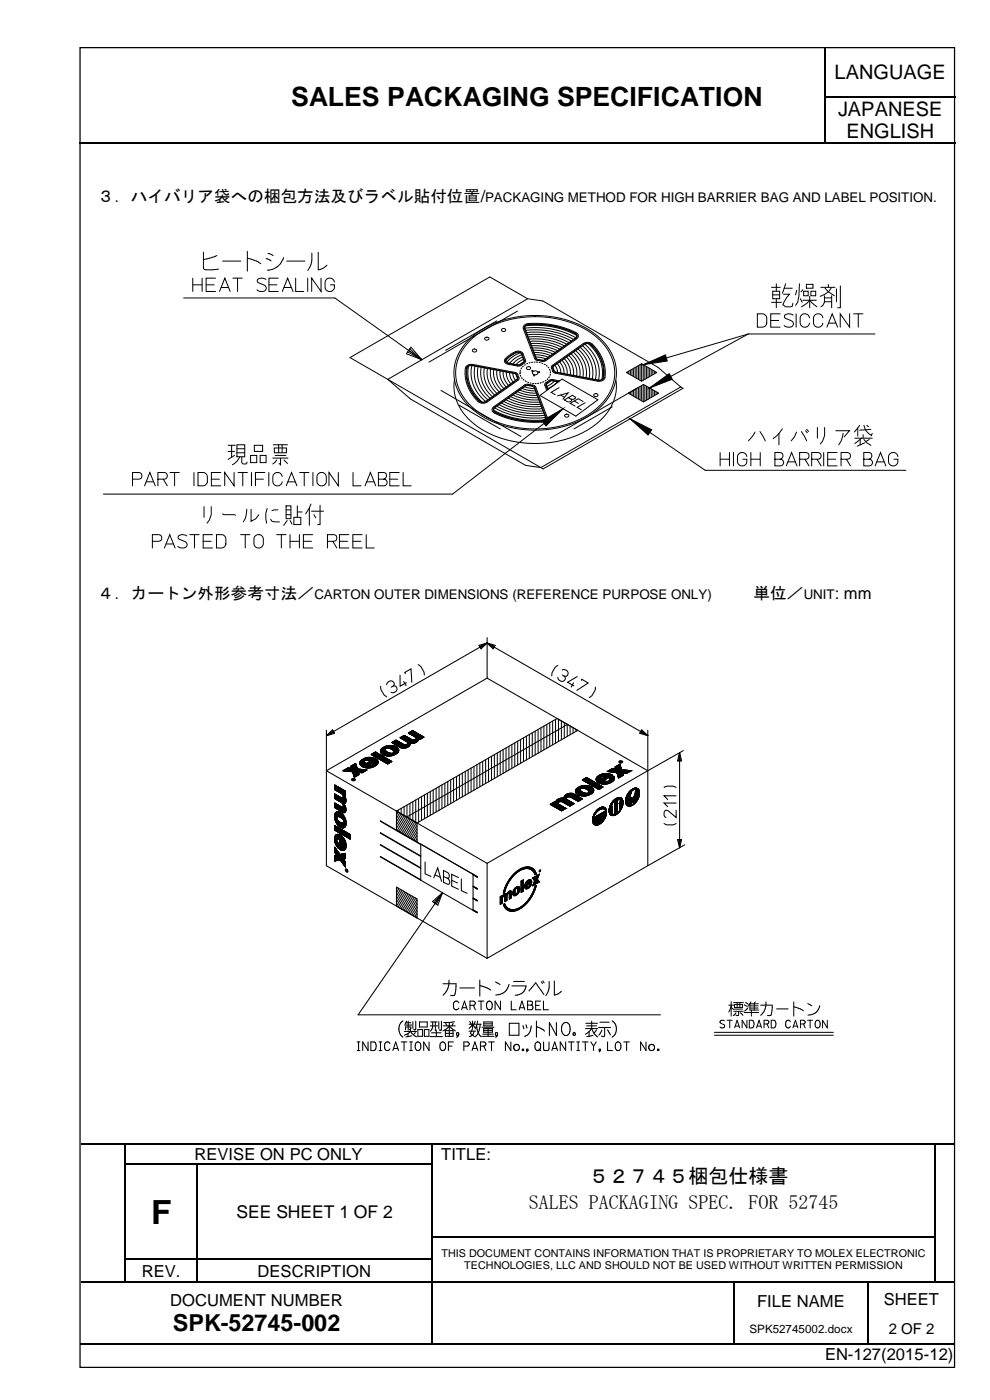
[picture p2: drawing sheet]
<svg xmlns="http://www.w3.org/2000/svg" width="210mm" height="297mm" viewBox="0 0 210 297" stroke-linecap="round" stroke-linejoin="round" font-family="sans-serif">
<defs><g id="words">
<text font-size="7.1" x="32.1" y="259.6">F</text>
<text font-size="5.6" x="61.7" y="22.4">SALES PACKAGING SPECIFICATION</text>
<text font-size="5" x="36.7" y="282.4">SPK-52745-002</text>
<g font-size="4.2">
<text x="176.9" y="16.7">LANGUAGE</text>
<text x="177.7" y="24.5">JAPANESE</text>
<text x="179.4" y="29.4">ENGLISH</text>
<text x="124.8" y="251.1">５２７４５梱包仕様書</text>
<text x="112.1" y="256.6">SALES PACKAGING SPEC. FOR 52745</text>
</g>
<text font-size="3.7" x="50.1" y="258.4">SEE SHEET 1 OF 2</text>
<g font-size="3.5">
<text x="20.7" y="42.8">３．ハイバリア袋への梱包方法及びラベル貼付位置/</text>
<text x="20.7" y="127">４．カートン外形参考寸法／</text>
<text x="159.8" y="127">単位／</text>
<text x="177" y="127">: mm</text>
<text x="41.2" y="246">REVISE ON PC ONLY</text>
<text x="93.5" y="246">TITLE:</text>
<text x="30.1" y="270.8">REV.</text>
<text x="54.6" y="270.8">DESCRIPTION</text>
<text x="36.1" y="277">DOCUMENT NUMBER</text>
<text x="160.5" y="277.2">FILE NAME</text>
<text x="187.4" y="276.8">SHEET</text>
<text x="174.9" y="288.6">EN-127(2015-12)</text>
</g>
<text font-size="3.2" x="188.4" y="283">2 OF 2</text>
<g font-size="2.8">
<text x="102.8" y="42.8">PACKAGING METHOD FOR HIGH BARRIER BAG AND LABEL POSITION.</text>
<text x="66.7" y="127">CARTON OUTER DIMENSIONS (REFERENCE PURPOSE ONLY)</text>
<text x="170.4" y="127">UNIT</text>
</g>
<text font-size="2.5" x="158.9" y="282.7">SPK52745002.docx</text>
<g font-size="2.3">
<text x="93.6" y="266.6">THIS DOCUMENT CONTAINS INFORMATION THAT IS PROPRIETARY TO MOLEX ELECTRONIC</text>
<text x="98.4" y="269.3">TECHNOLOGIES, LLC AND SHOULD NOT BE USED WITHOUT WRITTEN PERMISSION</text>
</g>
</g></defs>
<g fill="none" stroke="#000" stroke-width=".25">
<path d="M175 10.2v10.2M16.8 30.4h158M175 20.6v9.7M175.1 20.5h27.4M175.1 30.4h27.4M17.2 242.6h9.3M26.6 242.8v4M26.6 247.1v4.8M26.6 252.2v4.9M26.6 257.3v4.9M26.7 242.6h64.8M26.7 247h15"/>
<path d="M41.8 247.1v4.8M41.8 252.2v4.9M41.8 257.3v4.9M42 247h49.5M91.6 242.8v4M91.6 247.1v4.8M91.6 252.2v4.9M91.6 257.3v4.9M91.8 242.6h106.3M198.2 242.8v4M198.2 247.1v4.8M198.2 252.2v4.9"/>
<path d="M198.2 257.3v4.9M198.4 242.6h4M17.2 272h9.3M26.6 262.5v4.6M26.6 267.3v4.6M26.7 267.2h15M26.7 272h15M41.8 262.5v4.6M41.8 267.3v4.6M42 267.2h49.5M42 272h49.5M91.6 262.5v4.6"/>
<path d="M91.6 267.3v4.6M91.6 272.2v12.9M91.8 262.3h106.3M91.8 272h63.7M155.6 272.2v12.9M155.7 272h28.2M184 272.2v12.9M184.1 272h14M198.2 262.5v4.6M198.2 267.3v4.6M198.4 272h4M16.9 285.2h74.6"/>
<path d="M91.8 285.2h63.7M155.7 285.2h28.2M184.1 285.2h18.3"/>
</g>
<g fill="#000">
<path d="M174.8 20.4h.3v.2h-.3z" fill-rule="evenodd"/>
<path d="M174.8 30.3h.3v.3h-.3z" fill-rule="evenodd"/>
<path d="M26.5 242.5h.2v.3h-.2z" fill-rule="evenodd"/>
<path d="M26.5 246.8h.2v.3h-.2z" fill-rule="evenodd"/>
<path d="M26.5 251.9h.2v.3h-.2z" fill-rule="evenodd"/>
<path d="M26.5 257.1h.2v.2h-.2z" fill-rule="evenodd"/>
<path d="M41.7 246.8h.3v.3h-.3z" fill-rule="evenodd"/>
<path d="M41.7 251.9h.3v.3h-.3z" fill-rule="evenodd"/>
<path d="M41.7 257.1h.3v.2h-.3z" fill-rule="evenodd"/>
<path d="M91.5 242.5h.3v.3h-.3z" fill-rule="evenodd"/>
<path d="M91.5 246.8h.3v.3h-.3z" fill-rule="evenodd"/>
<path d="M91.5 251.9h.3v.3h-.3z" fill-rule="evenodd"/>
<path d="M91.5 257.1h.3v.2h-.3z" fill-rule="evenodd"/>
<path d="M198.1 242.5h.3v.3h-.3z" fill-rule="evenodd"/>
<path d="M198.1 246.8h.3v.3h-.3z" fill-rule="evenodd"/>
<path d="M198.1 251.9h.3v.3h-.3z" fill-rule="evenodd"/>
<path d="M198.1 257.1h.3v.2h-.3z" fill-rule="evenodd"/>
<path d="M26.5 262.2h.2v.3h-.2z" fill-rule="evenodd"/>
<path d="M26.5 267.1h.2v.2h-.2z" fill-rule="evenodd"/>
<path d="M26.5 271.9h.2v.3h-.2z" fill-rule="evenodd"/>
<path d="M41.7 262.2h.3v.3h-.3z" fill-rule="evenodd"/>
<path d="M41.7 267.1h.3v.2h-.3z" fill-rule="evenodd"/>
<path d="M41.7 271.9h.3v.3h-.3z" fill-rule="evenodd"/>
<path d="M91.5 262.2h.3v.3h-.3z" fill-rule="evenodd"/>
<path d="M91.5 267.1h.3v.2h-.3z" fill-rule="evenodd"/>
<path d="M91.5 271.9h.3v.3h-.3z" fill-rule="evenodd"/>
<path d="M155.5 271.9h.2v.3h-.2z" fill-rule="evenodd"/>
<path d="M183.9 271.9h.2v.3h-.2z" fill-rule="evenodd"/>
<path d="M198.1 262.2h.3v.3h-.3z" fill-rule="evenodd"/>
<path d="M198.1 267.1h.3v.2h-.3z" fill-rule="evenodd"/>
<path d="M198.1 271.9h.3v.3h-.3z" fill-rule="evenodd"/>
<path d="M91.5 285.1h.3v.3h-.3z" fill-rule="evenodd"/>
<path d="M155.5 285.1h.2v.3h-.2z" fill-rule="evenodd"/>
<path d="M183.9 285.1h.2v.3h-.2z" fill-rule="evenodd"/>
</g>
<path d="M55.6 15.8h112.4v9.7h-112.4z" fill-rule="evenodd" fill="#fff"/>
<path d="M17 10.1h185.4v280h-185.4z" fill="none" stroke="#000" stroke-width=".26"/>
<g fill="none" stroke="#000" stroke-width=".21">
<path d="M40.9 59v2.8M42.8 59v2.8M43.1 53.5l.1 3.5 .4 .2 2.7-.1M45.7 59h-2v2.8h2M46 54.2l-2.9 .9M47.2 55.4h3.8M49.4 59h2M50.4 59v2.8M52.4 54.8l2 .6 .9 .6M52.4 53.3v4.2M56.4 59.3a1.27 1.27 0 0 0-1.9 .2l.1 .4 .2 .1 1.2 .5a.7 .7 0 0 1 .4 .8 .7 .7 0 0 1-.7 .5 1.28 1.28 0 0 1-1.2-.3M56.4 54.9l1.1 .5"/>
<path d="M56.8 53.8l1.1 .4M59 59h-2v2.8h2M60.1 54.6a3.6 3.6 0 0 1-3.4 2.7M60.8 55.4h3.9M62.7 59v2.8h1.7M65.2 59v2.8M66.1 53.7a4.8 4.8 0 0 1-.8 3.7M67.5 53.5v3.7a2.83 2.83 0 0 0 1.8-1M68.1 59v2.8l-2-2.8v2.8M70.9 59.9a1 1 0 0 0-1-.9 1 1 0 0 0-1 .9v1.1a1.04 1.04 0 0 0 1.3 .8 1.04 1.04 0 0 0 .7-1.4h-.9M38.9 63.2h32.1l18.4 13.1M40.9 60.4h1.9"/>
<path d="M43.7 60.4h1.7M46.5 61.8l1.2-2.8 1.1 2.8M46.9 61h1.5M57 60.4h1.7M59.9 61.8l1.1-2.8 1.1 2.8M60.2 61h1.6M86.4 74.7l.7-1 2.3 2.6M86.4 74.7l-.2 .3 3.2 1.3M86.4 74.7l3 1.6M86.9 74l2.5 2.3M98.9 77.7l.5-.3 .9-.1 8.9 1.7 .5 .4 .4 .9-.3 .4-6.5 4.6-1.1 .2a1.97 1.97 0 0 1-1.6-1.1 7.5 7.5 0 0 1-1.8-6.7zM99.1 77.8l.5-.3h.6l8.9 1.7 .4 .2 .3 .9-.1 .3-6.6 4.6-.9 .2a1.8 1.8 0 0 1-1.4-1.1 7.4 7.4 0 0 1-1.8-6.5z"/>
<path d="M99.2 77.8l.4-.2h.6l8.9 1.7 .3 .2 .3 .8-.1 .2-6.6 4.6-.9 .2a7.5 7.5 0 0 1-3-7.4zM99.3 77.7a8.1 8.1 0 0 0 2.9 7.6M99.4 72.1a21.1 21.1 0 0 1 17.7-4.9 16.8 16.8 0 0 1 12.3 7.2 9.4 9.4 0 0 1-2.4 12.3 22.1 22.1 0 0 1-20.8 3.4 14.2 14.2 0 0 1-9.4-7.8 9.3 9.3 0 0 1 2.6-10.2zM99.7 72.3a20.7 20.7 0 0 1 17.4-4.8 16.3 16.3 0 0 1 12.2 7.5 9.2 9.2 0 0 1-2.6 11.5 21.7 21.7 0 0 1-20.4 3.4 14 14 0 0 1-9.1-7.7 9.2 9.2 0 0 1 2.5-9.9zM100 77.5a7.7 7.7 0 0 0 2.9 7.7M100.2 74.2l.6-.1 .2 .3-.2 .2-.4 .1-.2-.2zM100.7 77.7a7.4 7.4 0 0 0 2.7 7.1M101.4 77.8a6.9 6.9 0 0 0 2.5 6.7M102 77.9a6.6 6.6 0 0 0 2.4 6.2M102.7 78.1a6.2 6.2 0 0 0 2.2 5.7M102.8 71.7l.2-.1a.38 .38 0 0 1 .5-.1 .38 .38 0 0 1 .1 .5l-.2 .2-.4-.1-.2-.2zM103.3 78.2a5.8 5.8 0 0 0 2.1 5.3"/>
<path d="M104 78.3a5.4 5.4 0 0 0 1.8 4.8M104.7 78.4a5 5 0 0 0 1.6 4.4M105.3 78.6a4.6 4.6 0 0 0 1.5 3.8M105.3 68.1l-10.8 6.2M106 78.7a4.2 4.2 0 0 0 1.3 3.4M106.4 69.8l.2-.1a.4 .4 0 0 1 .4 0 .4 .4 0 0 1 .2 .4l-.3 .2h-.4l-.2-.2zM106.7 78.8a3.8 3.8 0 0 0 1.1 2.9M107.1 76.1a3.9 3.9 0 0 1 2.8-1.6l.6 .1 .3 .3 .6 1.5v.4l-1.3 .9-2.4-.4a.72 .72 0 0 1-.7-.4 .72 .72 0 0 1 .1-.8zM107.3 76.2a4.9 4.9 0 0 1 2.5-1.6l.8 .4 .6 1.5v.3l-1.1 .7-2.3-.4a.57 .57 0 0 1-.5-.3 .57 .57 0 0 1 0-.6zM107.3 78.9a3.4 3.4 0 0 0 1 2.5M107.4 76.3a4.8 4.8 0 0 1 2.4-1.6l.7 .3 .5 1.7-1 .7-2.2-.4a.48 .48 0 0 1-.4-.2 .48 .48 0 0 1 0-.5zM108 79.1l.2 1 .6 .9"/>
<path d="M108.7 79.2l.2 .9 .4 .6M109.7 66l-18.8 10.8M110.2 79.1h.1M110.2 79.1v.2M110.3 74.8l-1.8 1-1 1.1M110.3 78.6v.2M110.3 79.6l.1 .2M110.6 78.1l-.2 .2M110.6 75.3l-1.6 .8-.9 1M110.8 75.7l-1.1 .6-1 .9M110.9 77.7l-.1 .1M111 76.2l-1.6 1.1"/>
<path d="M111.1 69l.4-.2a17.3 17.3 0 0 1 11 2.1l.1 .5-.4 .5-6.5 4.6-.7 .2-1.3-.3-.3-.3-2.4-6.3-.1-.4zM111.3 69.6a18 18 0 0 1 10.8 2.1M111.4 69.1l.1-.1a17 17 0 0 1 10.8 2l.1 .4-.3 .4-6.6 4.6-.5 .1-1.2-.2-.2-.3-2.4-6.3v-.3zM111.4 77.4l-.2 .1M111.4 69.2l.1-.1a16.8 16.8 0 0 1 10.4 1.6l.4 .6-.3 .4-6.6 4.6-.3 .1-1.1-.2-.3-.2-2.4-6.3zM111.5 70.1a17.1 17.1 0 0 1 10.1 1.9M111.5 69.1a18.9 18.9 0 0 1 10.7 2M111.6 70.5a16.2 16.2 0 0 1 9.5 1.8M111.7 77.9l.5-.1 .3 .4-.3 .2h-.3l-.3-.2zM111.8 71a15.3 15.3 0 0 1 8.8 1.7M111.9 77.1l-.3 .1M111.9 63.4l-8.1-4.6-29.6 17.1 8 4.6"/>
<path d="M111.9 63.4l3.2 .4 24.4 14.1 4.8 4.2M111.9 63.4l-29.7 17.1M112 71.5a14.4 14.4 0 0 1 8.1 1.5M112.2 71.9a13.6 13.6 0 0 1 7.5 1.5M112.3 72.4a12.5 12.5 0 0 1 6.9 1.3M112.4 76.9l-.2 .1M112.5 72.9a11.8 11.8 0 0 1 6.2 1.2M112.7 73.4a10.9 10.9 0 0 1 5.5 1M112.9 73.8a10 10 0 0 1 4.8 .9M112.9 76.9h-.2M113.1 74.3l2.4 .2 1.7 .6M113.2 74.8l1.8 .1 1.7 .5"/>
<path d="M113.4 79.5a.53 .53 0 0 0 .7-.4l.3-.2-1.6-.3 .2 .2a.37 .37 0 0 0-.1 .4 .37 .37 0 0 0 .3 .3v.2l.2-.2M113.4 75.3l1.7 .1 1.1 .4M113.5 76.8h-.3M113.6 75.7l2.1 .4M113.8 76.8h.1M113.8 76.8l.2 .1M114.3 76.9h.2M114.8 77l.3 .1M115.3 77.2l.2 .1M115.5 77.3v.1M115.8 77.5l.2 .2M116.2 77.9l.2 .2"/>
<path d="M116.5 79.9l-.1 .2M116.5 78.4l.1 .2M116.7 79.4l-.1 .2M116.7 78.9v.2M116.7 79.1h.1M117 77.6l6.7-4.7 1.1-.3a2.02 2.02 0 0 1 1.5 1.2 7.5 7.5 0 0 1 1.8 6.6l-.6 .4-.8 .1-9-1.7-.5-.4-.3-.9zM117.2 77.7l6.6-4.7 .9-.2a1.81 1.81 0 0 1 1.4 1.1 7.1 7.1 0 0 1 1.8 6.5l-.5 .3h-.7l-8.9-1.7-.4-.2-.3-.8zM117.3 77.8l6.6-4.7 1-.2a7.5 7.5 0 0 1 2.9 7.4l-.5 .3h-.5l-9.1-1.7-.2-.2-.3-.7zM117.7 77.5l.4 .9 .1 .6M118.1 77.1l.7 1.1 .1 .9M118.6 76.8a3.4 3.4 0 0 1 1 2.5M119.1 76.4a3.9 3.9 0 0 1 1.1 3"/>
<path d="M119.6 76.1a4.3 4.3 0 0 1 1.3 3.4M120.1 75.8a4.6 4.6 0 0 1 1.5 3.8M120.6 75.4a5 5 0 0 1 1.7 4.4M121.1 75.1a5.4 5.4 0 0 1 1.8 4.8M121.6 74.7a5.9 5.9 0 0 1 2 5.3M122.1 74.4a6.2 6.2 0 0 1 2.1 5.7M122.5 74a6.6 6.6 0 0 1 2.4 6.3M123 73.7a7 7 0 0 1 2.6 6.7M123.5 73.4a7.4 7.4 0 0 1 2.7 7.1M124 73a7.7 7.7 0 0 1 2.9 7.6M124.7 72.9a8.1 8.1 0 0 1 2.9 7.6M133 78.9v.2"/>
<path d="M133.3 78.7v.6M133.6 78.5v1M134 78.4v1.3M134.3 78.2v1.7M134.7 78v2.1M135 77.8v2.5M135.4 77.6v2.9M135.7 77.4v3.3M136 77.2l3.2 1.8-3.2 1.9M136 77.2l-3.2 1.8 3.2 1.9M136 77.2v3.7M136.7 77.6v2.9"/>
<path d="M137 77.8v2.5M137.4 78v2.1M137.7 78.2v1.7M138.1 78.4v1.3M138.4 78.5v1M138.8 78.7v.6M139.1 78.9v.2M158.6 70.9l-20.9 11.4v2.2M158.6 70.9l-22.2 6.5v3.3M158.6 70.9h26.9M160.6 66.6h1.1l.6 .3a2.18 2.18 0 0 1 .2 1.9l-.5 .5-1.4 .1zM163.4 68h1.7"/>
<path d="M163.6 61h1.8M163.6 64.1h2.1M163.8 61.8h1.5v1.6h-1.5zM163.8 62.6h1.5M164.6 60.2v1.6M164.6 63.4v1.9M165.4 66.6h-2v2.8h2M166.1 62.4h1.3l-.6 .7-.8 1.5 .6 .5h1l.4-.1 .1-.7M166.2 61.1h1.8M166.6 60.2l-.7 2M168.1 66.9a1.26 1.26 0 0 0-1.8 .2l.1 .3 1.4 .7a.7 .7 0 0 1 .4 .8 .7 .7 0 0 1-.8 .5l-.7-.1-.5-.2M168.8 66.6v2.8"/>
<path d="M168.9 61.6l-.2 1M169.5 60.2l-.1 2.7-.3 1.2-.4 .7M169.7 63.4l.4 .7M169.9 65.1l1.2-.8 .6-.6 1.5 1.4M170.2 61.5l-.4 .4M170.2 63.7h2.9M170.4 61.8h.9v.9h-.9zM171 60.3h1.4v.8h-1.4zM171.6 67.4a1 1 0 0 0-1-.8 1 1 0 0 0-1 .8v1.2a1 1 0 0 0 1 .8 1 1 0 0 0 1-.8M171.7 62.9v2.4M171.9 61.8h1v.9h-1zM174 61h3"/>
<path d="M174.5 67.4a1 1 0 0 0-1-.8 1 1 0 0 0-1 .8v1.2a1 1 0 0 0 1 .8 1 1 0 0 0 1-.8M174.8 62.7v1.4l-.3 .7-.5 .3M174.8 64h1.5M174.8 63.2h1.5M174.9 61.1l.7 .8 1.3 .8M175.3 69.4l1.1-2.8 1.2 2.8M175.6 60.3v.7M175.7 68.6h1.5M176.2 61.1l-.5 .7-.8 .6-1 .5M176.3 62.7v2.6M177.3 61.3v2.7M178.2 60.6v4.7h-.6"/>
<path d="M180.1 66.6v2.8l-2-2.8v2.8M181 66.6h2M182 66.6v2.8M48.4 95.8h1.3M48.4 94.5h1.5M49.1 94.5v2.5M49.7 96.6l-1.3 .9M50.2 94.4h1.7v2.5h-1.7zM50.2 95.2h1.7M50.2 96.1h1.7M50.9 96.9a3.4 3.4 0 0 1-1.6 1.7M51.3 96.9v1.2l.2 .3h.7l.2-.4"/>
<path d="M53.1 96.6h1.3v1.5h-1.3zM53.9 94.5h1.8v1.3h-1.8zM55.2 96.6h1.2v1.5h-1.2zM57.8 97.2h3.3M57.9 94.4h3M58.2 95h2.5v1.1h-2.5zM58.3 96.6h2.3M58.7 97.6l-.9 .8M59.1 94.4v1.7M59.5 97.2v1.4l-.3-.3M59.8 94.4v1.7M60.2 97.6l.7 .7"/>
<path d="M82.2 80.5l32.5 18.7M82.2 80.5l4.8 4.1 24.5 14.1 3.2 .5M93.5 82.8l16.9 9.8M96.3 80.6a10.4 10.4 0 0 0 5.1 10 22.5 22.5 0 0 0 25-.6 10.1 10.1 0 0 0 4.2-9.2M97.3 85.9l8.8 5.1M104.6 86.4l6.8-4.8 .5-.1 1.2 .2 .5 .4 2.4 6.3-.1 .6-.4 .4a17.3 17.3 0 0 1-11.1-2.1l-.1-.5zM104.7 87.1a18.8 18.8 0 0 0 10.7 2M104.8 86.5l6.7-4.8 1.5 .2 .4 .3 2.4 6.3-.1 .4-.3 .3a17 17 0 0 1-10.8-2l-.1-.3zM104.8 86.6l6.7-4.8h.4l1 .2 .3 .2 2.4 6.3v.3l-.3 .3a17 17 0 0 1-10.5-1.9l-.1-.3zM104.9 86.5a17.9 17.9 0 0 0 10.7 2.1M105.3 86.2a17 17 0 0 0 10.2 1.9M105.8 85.9a16 16 0 0 0 9.5 1.7"/>
<path d="M106.3 85.5a15.2 15.2 0 0 0 8.8 1.7M106.8 85.2a14.3 14.3 0 0 0 8.1 1.5M107.3 84.8a13.3 13.3 0 0 0 7.5 1.4M107.8 84.5a12.5 12.5 0 0 0 6.8 1.3M108.2 84.1a11.7 11.7 0 0 0 6.2 1.2M108.7 83.8a10.8 10.8 0 0 0 5.5 1M109.2 83.4a9.9 9.9 0 0 0 4.9 1M109.7 83.1l1.7 .6 2.5 .2M110.2 82.8l1.7 .5 1.8 .1M110.6 80.1l.1 .2M110.7 82.4l1.1 .4 1.7 .1M110.9 80.5l.2 .2"/>
<path d="M111.2 82.1l2.1 .4M111.4 80.8l.2 .1M111.9 81.1l.2 .1M112.4 81.2l.2 .1M112.9 81.3l.2 .1M113.5 81.4h.1M113.7 81.4h-.2M114 81.3h.1M114.2 81.3h-.2M114.5 83.9l4.7-3.5 7.6 4.4-4.7 3.5zM114.8 81.2h-.3M115.1 81.1h.1"/>
<path d="M115.3 81l-.2 .1M115.7 80.7l-.2 .1M116.2 80.4l-.2 .1M117.5 80.9l-1.5 1.1M118.2 84l2.3-.6-1.2 1.3M118.2 81l-.9 .8-1.2 .6M118.4 81l-1.5-.2-1 .6-.1 .2 .4 1M118.5 80.9l-1.6-.2-1.1 .6-.1 .3 .4 1.1M118.5 82.2l-1.7 1 .9 .5M118.7 80.8l-1.8-.3-1.2 .7-.2 .4 .4 1.2M118.9 83.8l.8 .5M119.4 86.7l-23.5 18.1h-74"/>
<path d="M119.8 88l.2-.1a.4 .4 0 0 1 .4 0 .4 .4 0 0 1 .2 .4l-.2 .1-.4 .1-.3-.2zM120.5 84.4l.7 .3-.1 .4-.8 .1-.7-.4 1.7-.9 .7 .4-.3 .4h-.6M121.7 85.1l.9 .5M123.6 85.2l-1-.6-1.7 1 1 .6M124.1 85.4l-1.7 1 .8 .5M125.9 83.7l.2-.2a.39 .39 0 0 1 .5 0 .39 .39 0 0 1 .2 .4l-.3 .2h-.4l-.2-.2zM129.8 86.3l-8.1 4.7M133.2 83.4l3.2 1.9 3.2-1.9-3.2-1.8-19.7 11.4M133.3 83.4v.1M133.6 88.9l15.9 10.9h42.6M133.6 83.2v.5M134 83v.9"/>
<path d="M134.3 82.8v1.3M134.7 82.6v1.6M135 82.4v2M135.4 82.2v2.4M135.7 82v2.8M136 81.8v3.2M136.4 81.6v3.6M136.7 81.7v3.4M137 81.9v3M137.4 82.1v2.6M138.1 82.5v1.8M138.4 82.7v1.4"/>
<path d="M138.7 82.9v1M139.1 83.1v.6M139.4 83.3v.2M144.3 82.1l.5 .3-29.7 17.1-.4-.3M144.3 82.1l-29.6 17.1M152.7 96v2.8M152.7 97.4h2M154.7 96v2.8M155.5 96v2.8M158.3 96.9a1 1 0 0 0-1-.9 1 1 0 0 0-.9 .9v1.1a1.04 1.04 0 0 0 1.3 .8 1.04 1.04 0 0 0 .6-1.4h-.8M159.2 97.4h2M159.2 96v2.8"/>
<path d="M160.1 91.7l-1.4 1.8M161.1 91.5l1.1 2M161.2 96v2.8M164.3 97.4h1.1a.71 .71 0 0 1 .7 .7 .71 .71 0 0 1-.5 .7h-1.3v-2.8h1a.72 .72 0 0 1 .7 .7 .72 .72 0 0 1-.6 .7M165.1 91.9v2.5M165.9 91l-1.3 1.5-.7 .6M166.7 98.8l1.1-2.8 1.2 2.8M167.1 98h1.5M168.9 91.7l-.5 1-.7 .8M169.5 97.4h1.4a.71 .71 0 0 0 .6-.7 .71 .71 0 0 0-.6-.7h-1.4v2.8M169.9 91.5l1.1 2M170.7 97.4l.8 1.4"/>
<path d="M170.8 91.4l.3 .4M171 91.1l.4 .4M172.1 97.4h1.3a.71 .71 0 0 0 .7-.7 .71 .71 0 0 0-.7-.7h-1.3v2.8M173.2 97.4l.9 1.4M173.3 90.7v2.3M174.6 96v2.8M174.8 90.7v1.7l-.4 1.1-.5 .7M175.5 97.4h1.7M177.2 91.4h2.9l-1.1 1.3M177.5 96h-2v2.8h2M178.3 97.4h1.4a.71 .71 0 0 0 .6-.7 .71 .71 0 0 0-.6-.7h-1.4v2.8M178.7 91.9l-.4 1.6-.5 .9"/>
<path d="M179.4 97.4l.9 1.4M181.2 93h3.7M181.9 90.8v1.7M182.2 90.2l-1.1 1.5M182.4 93.2v1.2M182.6 93l-1.4 1.1M183 92.2v.8M183.1 97.4h1.2a.71 .71 0 0 1 .7 .7 .71 .71 0 0 1-.6 .7h-1.3v-2.8h1.1a.72 .72 0 0 1 .6 .7 .72 .72 0 0 1-.5 .7M183.2 90.2l.3 1.1 .6 .6 .6 .5 .2-.5M183.2 93.2l.6 .7 .8 .6M183.4 93.9l-1.7 .8M183.8 90.2l.3 .3"/>
<path d="M184.3 93.2l-.7 .4M184.6 91.1l-2.4 .2M185.5 98.8l1.2-2.8 1.1 2.8M185.9 98h1.6M190.4 96.9a1 1 0 0 0-1-.9 1 1 0 0 0-1 .9v1.1a1.04 1.04 0 0 0 1.3 .8 1.04 1.04 0 0 0 .7-1.4h-.9M28.1 101.7h1.3a.71 .71 0 0 0 .7-.8 .71 .71 0 0 0-.7-.7h-1.3v2.9M30.6 103.1l1.2-2.9 1.1 2.9M31 102.2h1.6M32.3 114.8h1.4a.71 .71 0 0 0 .6-.7 .71 .71 0 0 0-.6-.7h-1.4v2.9M33.5 101.7h1.3a.71 .71 0 0 0 .7-.8 .71 .71 0 0 0-.7-.7h-1.3v2.9M34.6 101.7l.9 1.4M34.9 116.3l1.1-2.9 1.1 2.9"/>
<path d="M35.2 115.4h1.6M36 100.2h2M37 100.2v2.9M39.6 113.7a1.27 1.27 0 0 0-1.8 .2v.4l1.4 .6a.7 .7 0 0 1 .5 .8 .7 .7 0 0 1-.8 .6l-.8-.1-.4-.3M40.2 113.4h2M41.1 100.2v2.9M41.2 113.4v2.9M42 100.2h1.1l.6 .4a2.18 2.18 0 0 1 .2 1.9l-.5 .5-1.4 .1zM43.1 114.8h1.7M43.3 107.5v2.3M44.8 107.5v1.7l-.4 1.1-.5 .7M44.8 101.7h1.7"/>
<path d="M45.1 113.4h-2v2.9h2M45.9 113.4h1.1l.7 .4a2.13 2.13 0 0 1 .1 1.9l-.5 .5-1.4 .1zM46.8 100.2h-2v2.9h2M47.2 109l.3 .2 2.4 .1M49.6 100.2v2.9l-2-2.9v2.9M50.5 100.2h2M51 113.4h2M51.5 100.2v2.9M52 113.4v2.9M52.3 108.1l-.3 1.9-.4 .7M53.2 108.1v2.5l1.1-.6 .6-.8M53.3 100.2v2.9"/>
<path d="M54.2 101.7h1.7M54.2 113.6a.99 .99 0 0 1 1.6 .7v1.1a1 1 0 0 1-1 .9 1 1 0 0 1-1-.9v-1.1zM56.1 100.2h-1.9v2.9M56.6 107.9l-.2 1 .1 2.1M57 100.2v2.9M57.4 110.2l.3 .4 1.5 .1M58.7 113.4h1.9M58.9 108.2l-1.2 .1M59.6 113.4v2.9M59.8 101.1a1 1 0 0 0-1-.9 1 1 0 0 0-1 .9v1.1a1 1 0 0 0 1 .9 1 1 0 0 0 1-.9M60.7 107.3h1v2.7h-1zM60.7 108.2h1"/>
<path d="M60.7 109.2h1M60.7 103.1l1.1-2.9 1.1 2.9M60.9 110.4l-.8 1.1M61 102.2h1.6M61.5 114.8h2M61.5 113.4v2.9M61.5 110.4l.4 .8M62.3 109.8h1.5v1.5h-1.5zM63 107.3v2.5M63 108.6h1.1M63.5 113.4v2.9M63.5 100.2h2"/>
<path d="M64.3 114.8h1.7M64.5 100.2v2.9M65.6 107.8v3.7M65.9 106.9l-1.1 2.1M66 108.5h2.6M66.3 113.4h-2v2.9h2M66.3 100.2v2.9M66.5 109.2l.4 .7M67.5 100.5a.99 .99 0 0 1 1.7 .6v1.1a1 1 0 0 1-1 .9 1 1 0 0 1-1-.9v-1.1zM67.9 107.2v4.1h-.6M69.4 114.8h1.4a.71 .71 0 0 0 .6-.7 .71 .71 0 0 0-.6-.7h-1.4v2.9M70.6 114.8l.8 1.5"/>
<path d="M71.7 100.2v2.9l-2-2.9v2.9M72 114.8h1.7M74 113.4h-2v2.9h2M74.8 114.8h1.7M74.8 100.2v2.9h1.7M76.8 113.4h-2v2.9h2M77.4 103.1l1.1-2.9 1.2 2.9M77.6 113.4v2.9h1.7M77.8 102.2h1.5M80.2 101.7h1.2a.71 .71 0 0 1 .7 .6 .71 .71 0 0 1-.6 .8h-1.3v-2.9h1.1a.72 .72 0 0 1 .6 .7 .72 .72 0 0 1-.5 .8M82.6 101.7h1.7M84.6 100.2h-2v2.9h2"/>
<path d="M85.5 100.2v2.9h1.7M105.4 159.7v5.1M106 159.4v5M106.7 159v5.1M107.3 158.7v5M107.9 158.3v5.1M108.5 158v5M109.1 157.6v5.1M109.8 157.2v5.1M110.4 156.9v5M111 156.5v5.1M111.6 156.2v5"/>
<path d="M112.2 155.8v5.1M112.8 155.5v5M113.5 155.1v5M114.1 154.8v5M114.7 154.4v5M115.3 154v5.1M115.9 153.7v5M116.5 153.3v5.1M117.2 153v5M117.8 152.6v5.1M118.4 152.6v4.7M119 152.9v4"/>
<path d="M119.6 153.3v3.3M120.3 153.7v2.5M120.9 154v1.9M121.5 154.4v1.1M122.1 154.7v.5M84.1 175.7l.3 .6M84.1 175l.9 1.7M84.1 174.3l1.5 2.7M84.1 173.6l2.2 3.8M84.1 172.8l2.8 4.9M84.1 172.1l3.4 6M84.4 171.9v.4"/>
<path d="M84.6 172.4l3.5 6M85.1 171.5v1.1M85.2 172.8l3.2 5.5M85.7 171.1v1.9M85.9 173.1l2.5 4.5M86.3 170.8v2.6M86.5 173.5l1.9 3.3M86.9 170.4v3.3M87.1 173.8l1.3 2.3M87.5 170.1v4M87.7 174.2l.7 1.2M88.1 169.7v4.7"/>
<path d="M88.3 174.5l.1 .2M88.8 169.4v5M89.4 169v5M90 168.7v5M90.6 168.3v5M91.2 167.9v5.1M91.8 167.6v5M92.5 167.2v5.1M93.1 166.9v5M93.7 166.5v5.1M94.3 166.2v5M94.9 165.8v5"/>
<path d="M95.6 165.4v5.1M96.2 165.1v5M96.8 164.7v5.1M97.4 164.4v5M98 164v5.1M98.6 163.7v5M99.3 163.3v5M99.9 163v5M100.5 162.6v5M101.1 162.2v5.1M101.7 161.9v5M102.3 161.5v5.1"/>
<path d="M103 161.2v5M103.6 160.8v5.1M104.2 160.5v5M104.8 160.1v5M125.6 173.9l1.4-.8-1.4 .9M125.6 174.2l1.4-.8-1.4 .8M125.6 173.8l1.4-.8-1.4 .8M125.7 173.7l1.3-.8v1.4M125.7 173.5h.1M125.8 173.2h.1l-.2 .1M125.8 173.4h-.1M125.8 173.3l-.1 .1"/>
<path d="M125.8 173.1l.2-.1-.2 .1M125.8 173.2l-.1 .1 .1-.1M125.9 173.1l-.1 .1M125.9 173l-.1 .2M126 172.9l-.2 .2 .2-.1M126 174.9l.4-.2-.4 .2M126.1 172.9l-.3 .1 .2-.1M126.1 172.8l-.2 .1M126.2 172.7l-.3 .2M126.2 172.7l-.3 .2 .2-.2M126.2 172.6l-.3 .1M126.3 172.5l-.3 .2 .3-.2"/>
<path d="M126.4 174.7l-.4 .2M126.4 172.4l-.4 .2M126.4 174.7l-.3 .2 .3-.1M126.5 174.8l-.4 .2M126.5 174.8l-.3 .2M126.5 172.3l-.4 .3M126.5 174.9l-.2 .1M126.5 172.3l-.4 .2M126.6 171.9l1.1-.7-1.2 .7M126.6 171.8a1.06 1.06 0 0 1 1-.6 1.06 1.06 0 0 1 1 .7 2.76 2.76 0 0 1-2.3 3.1 1.35 1.35 0 0 1-.5-1.9zM126.6 172.2l-.5 .2 .4-.2M126.6 174.9l-.2 .1"/>
<path d="M126.7 174.9l-.2 .1M126.7 172l-.6 .4M126.8 172l-.6 .4M126.9 174.5l-.1 .1M127 174.4l-.3 .2 .2-.1M127 174.3l-.2 .3-.1-.1-.3 .1M127 171.9l-.8 .7-.5 .9M127 171.8l-.8 .5M127 173l-1.4 .7M127 173.1l-1.4 .8 1.4-.8M127 173.2l-1.4 .9 1.4-.8M127 173.3l-1.4 .8"/>
<path d="M127 173.4l-1.4 .8M127 173.5l-1.3 .7M127 173.5l-1.3 .8M127 173.6l-1.3 .8 1.3-.8M127 173.6l-1.3 .8M127 173.7l-1.3 .8 1.3-.8M127 173.8l-1.3 .7 1.3-.7M127 173.9l-1.3 .7M127 173.9l-1.2 .7 1.2-.6M127 174l-1.2 .7 1.2-.7-1.2 .7 1.2-.5M127 174.2l-1.1 .7 1.1-.6M127 174.3l-.3 .3 .3-.2"/>
<path d="M127 174l-1.2 .7M127 171.8l-.7 .4M127.1 171.7l-.8 .5 .7-.4M127.2 174.2l-.3 .6a.26 .26 0 0 1-.3 .1 .26 .26 0 0 1-.2-.3M127.2 171.7l-.1-.1-.1 .3M127.2 171.7a.93 .93 0 0 1 1.3 .3M127.2 173.7l1.3-.7-1.3 .7M127.2 173.9l1.2-.7-1.2 .7M127.2 174.8l-.2 .1M127.3 171.3l-.3 .2M127.3 174.7l-.4 .3M127.4 171.3l-.5 .3"/>
<path d="M127.4 174.6l-.6 .4M127.4 171.3l-.6 .3M127.5 171.3l-.7 .4M127.6 174.5l-.9 .5M127.6 171.2l-.9 .6M127.6 171.2l-1 .6M127.7 174.4l-1.1 .6M127.7 174.4l-1.2 .6 .2-.1M127.8 171.2l-1.3 .8M127.8 174.3l-.8 .4M127.8 171.2l-1.4 .8M127.8 174.2l-.9 .6"/>
<path d="M127.9 171.2l-.7 .5M127.9 174.2l-.8 .4M127.9 174.1l-.8 .4M127.9 174.1l-.8 .6M127.9 171.2l-.7 .4M128 171.2l-.8 .5M128 174l-.8 .5 .8-.5M128 171.3l-.8 .4M128 171.3l-.6 .4M128.1 171.3l-.7 .3M128.1 171.3l-.6 .3M128.1 173.9l-.9 .5"/>
<path d="M128.1 171.3l-.5 .3M128.1 171.3l-.4 .3M128.1 173.8l-.9 .6 .9-.5M128.2 171.3l-.4 .3 .4-.3M128.2 173.7l-1 .6 1-.6M128.2 171.4l-.3 .2M128.2 171.4l-.3 .2 .4-.2M128.3 173.6l-1.1 .6M128.3 171.4l-.3 .2M128.3 173.5l-1.1 .6M128.3 171.4l-.3 .2 .3-.2M128.3 173.4l-1.1 .6 1.2-.6-1.2 .6"/>
<path d="M128.3 171.4l-.2 .2M128.3 171.5l-.2 .1 .3-.1M128.4 173.3l-1.2 .7M128.4 171.5l-.1 .2M128.4 173.2l-1.2 .7M128.4 173.2l-1.2 .6M128.5 171.9h.1M128.5 171.6l-.2 .1M128.5 171.7h-.2M128.5 171.7l-.1 .1M128.5 171.7l-.1 .1h.1M128.5 172.9l-1.3 .8"/>
<path d="M128.5 171.8h-.1M128.5 172.8l-1.3 .7M128.6 171.9h-.1M128.6 172.7l-1.4 .8 1.4-.8-1.4 .9 1.3-.7-1.3 .8M128.6 171.9l-1.4 .8v1.5M128.6 171.9l-1.4 .8M128.6 172l-1.4 .8M128.6 172.1l-1.4 .8M128.6 172.5l-1.4 .9M128.6 172.1l-1.4 .9M128.6 172.4l-1.4 .9M128.6 172.3l-1.4 .7"/>
<path d="M128.6 172.3l-1.4 .8 1.4-.8M128.6 172.3l-1.4 .8M129.2 171.5l.6-.4-.6 .6 .6-.4-.7 .4 .7-.3-.7 .4 .7-.4-.7 .4M129.3 171.1l.4-.2-.4 .3M129.4 170.8l.4-.2-.4 .2M129.5 172.9l.3-.2-.3 .2M129.5 171.2l-.3 .2M129.6 171.1l-.4 .3 .4-.2M129.6 172.9l.2-.1-.2 .2M129.6 171.1l-.4 .2M129.6 171l-.4 .3 .4-.3M129.7 173l.1-.1-.1 .1"/>
<path d="M129.7 170.3l.3-.2-.3 .2M129.7 170.8l-.4 .2M129.7 170.8l-.4 .3 .4-.2M129.7 170.7l-.3 .2M129.8 170.7l-.5 .3M129.8 170.6l-.4 .3M129.8 170.6l-.4 .2M129.8 171.1l-.1 1.9M129.8 171.1l-.6 .3M129.8 171.4l-.7 .5M129.8 171.6l-.7 .4M129.8 171.6l-.7 .4 .7-.3-.7 .5"/>
<path d="M129.8 171.8l-.7 .4M129.8 171.8l-.7 .4 .7-.4M129.8 171.9l-.7 .4M129.8 172l-.6 .4M129.8 172l-.6 .4 .6-.3-.6 .4 .6-.3-.5 .4M129.8 172.3l-.5 .4M129.8 172.4l-.5 .3M129.8 172.6l-.4 .2M129.8 172.6l-.4 .2 .4-.2M129.8 171.5l-.7 .4M129.8 171.9l-.6 .4 .6-.4M129.8 172.8l-.3 .1"/>
<path d="M129.8 170.5l-.3 .2M129.8 170.1l.2-.1-.2 .2M129.8 170.4l-.3 .3M129.9 170.4l-.4 .2M129.9 170.3l-.4 .2M129.9 170.3l-.3 .1M129.9 170.2l-.3 .2M129.9 170.2l-.2 .2M130 170.1l-.3 .2 .3-.2M130 169.9l-.1 .1M130 169.9l.6 .7-.3 .2M130 169.9l-.5 1.3 .3-.1"/>
<path d="M130.1 169.9l1-.6-1 .7M130.1 169.8a1.06 1.06 0 0 1 1-.6 1.06 1.06 0 0 1 .9 .7 2.75 2.75 0 0 1-2.2 3.1 1.35 1.35 0 0 1-.5-1.9zM130.2 169.7l.8-.5-.8 .5M130.3 170.8h.1M130.3 172.7l-.6 .3M130.3 170.8v1.9M130.3 171.8l.6-.4-.6 .4 .6-.3-.6 .5M130.3 172.6l.6-.3-.6 .4M130.3 172.2l.6-.4-.6 .4M130.4 170.4l.4-.2-.4 .2M130.7 172.8l-.1 .1M130.7 170.5l-.2 .1 .2-.1"/>
<path d="M130.7 170.4l-.2 .2M130.7 170.4l-.3 .1M130.8 170.2l-.4 .2M130.8 169.3l-.4 .2M130.8 172.7l-.4 .2M130.8 170.1l-.4 .3M130.9 170.1l-.5 .3M130.9 170l-.5 .3M130.9 169.3l-.6 .3M130.9 170l-.6 .3M130.9 169.9l-.6 .4M130.9 170.4h.1"/>
<path d="M130.9 170.4l-.6 .4M130.9 170.4v1.9l.5-.3M130.9 170.5l-.6 .4M130.9 170.7l-.6 .4 .6-.5-.6 .4M130.9 170.9l-.6 .2M130.9 170.9l-.6 .4M130.9 171.1l-.6 .3M130.9 171.3l-.6 .4M130.9 171.6l-.6 .4 .6-.3M130.9 171.7l-.6 .4M130.9 171.8l-.6 .4M130.9 171.9l-.6 .4 .6-.3"/>
<path d="M130.9 172.1l-.6 .4M130.9 172.2l-.6 .4M130.9 171l-.6 .4M130.9 171.2l-.6 .4M130.9 172l-.6 .4M130.9 169.9l-.6 .3M131 172.6l-.7 .4M131 169.7l-.8 .5 .8-.4M131 169.7l-.8 .4M131 172.5l-.8 .5M131.1 172.5l-.9 .5M131.1 169.5l-.9 .6 .8-.5"/>
<path d="M131.1 169.5l-1 .5 1-.5M131.1 169.4l-1 .6 1-.6M131.1 172.4l-1 .6M131.2 169.3l-1.3 .8 .1-.1M131.2 169.3l-1.1 .6M131.2 169.3l-.6 1.3M131.2 169.3l.5 .7M131.2 169.3l.1-.1-1.4 .8M131.2 169.2l-1.2 .7M131.2 172.3l-1.2 .7M131.3 172.3l-1.4 .7M131.3 172.2l-1.4 .8"/>
<path d="M131.3 169.2l-.1 .1M131.4 169.2l-.2 .1M131.4 172.1l-1.6 .9 1.6-.8M131.4 170.3l.7-.4-.7 .4 .7-.3-.7 .5M131.4 170.8l.7-.4-.7 .4M131.4 171.4l.5-.3-.5 .4M131.4 171.7l.4-.2-.4 .3M131.4 169.2l-.2 .1 .3-.1M131.4 172.1l-1.6 .9 1.6-.9M131.5 169.7l.4-.2-.4 .2M131.5 172l-1.8 1M131.5 169.8l.4-.3-.4 .3"/>
<path d="M131.5 169.2l-.2 .2M131.6 169.3l-.3 .1 .3-.1M131.6 171.9l-.2 .1M131.6 169.8l.4-.2-.4 .3M131.6 171.8l-.2 .1M131.6 169.3l-.3 .2M131.7 169.3l-.4 .2 .4-.2M131.7 170l-.3 .2v1.8M131.7 171.7l-.3 .1 .3-.1M131.7 171.6l-.3 .2M131.8 171.5l-.4 .2M131.8 169.4l-.5 .1"/>
<path d="M131.8 169.4l-.4 .2M131.8 171.4l-.4 .2M131.8 171.3l-.4 .3M131.9 171.3l-.5 .3M131.9 169.6l-.4 .2M131.9 171.1l-.5 .3M132 171.1l-.6 .3M132 169.7l-.4 .2M132 171l-.6 .3 .6-.3M132 171l-.6 .3M132 170.9l-.6 .3M132 169.8l-.3 .2"/>
<path d="M132 170.8l-.6 .4M132 169.8l-.6 .4M132 169.9l-.6 .4M132 170.7l-.6 .4 .6-.4M132.1 170.7l-.7 .3 .7-.5-.7 .4 .7-.4-.7 .3M132.1 170.1l-.7 .5M132.1 170.2l-.7 .6M132.6 170.1l1.3-.8-1.3 .8M132.6 170.2l1.3-.8-1.3 .8M132.7 169.3l.8-.4-.8 .5M133 168.6l.3-.1-.4 .2M133 170.9l.9-.5-.9 .5"/>
<path d="M133.2 171l.4-.3-.4 .3M133.2 168.2h.1M133.2 168.2l.3 .8M133.2 168.2v.1M133.3 168.3l-.2 .1M133.3 168.4l-.2 .1M133.3 171l.3-.2-.3 .2M133.3 168.4l-.3 .2M133.3 168.5l-.4 .3 .4-.3M133.3 168.5l-.4 .3M133.4 168.6l-.5 .3 .5-.3M133.4 168.1l-.2 .1"/>
<path d="M133.4 168.6l-.6 .3 .6-.3M133.4 168.6l-.5 .3M133.4 168.6l-.6 .4M133.4 168.7l-.6 .3 .6-.3M133.4 168.7l-.6 .4M133.4 168.7l-.7 .5M133.5 168l-.1 .1M133.5 168.9l-.8 .5M133.5 168.9l-.8 .5 .8-.4M133.5 169l.1 .3h.3M133.5 169l-.8 .5 .8-.5M133.5 169l-.8 .6"/>
<path d="M133.5 169h.1M133.5 169.1l-.9 .5M133.5 168.9h.1M133.6 167.9l-.2 .1h.1M133.6 168.9h-.1M133.6 169.1l-1 .5M133.6 169.1l-1 .6 1-.5M133.6 168.7v.1M133.6 168.8l-.1 .1M133.6 168.6v.1M133.6 168.8h-.1M133.6 167.8l1-.6-1 .6"/>
<path d="M133.6 169.2l-1 .6M133.6 170.9l-.2 .1M133.6 170.9l-.1 .1M133.6 168.7h.1M133.6 167.8l-.2 .2M133.7 168l.2-.1-.2 .3 .1-.1M133.7 168.5l-.1 .1M133.7 167.8l-.3 .2M133.7 169.3l-1.1 .6M133.7 167.7a1.05 1.05 0 0 1 1.5-.4 1.05 1.05 0 0 1 .3 1.4 2.51 2.51 0 0 1-2.3 2.3 1.55 1.55 0 0 1-.3-2.2zM133.7 167.8l-.5 .4M133.7 167.8l-.2 1.2"/>
<path d="M133.8 168.3l-.2 .3M133.8 168.3l-.2 .1M133.8 169.3l-1.2 .7M133.8 168.2l-.2 .1M133.8 170.5l-.2 .2v.3M133.8 168.1l-.2 .2 .2-.1M133.8 170.5l-.7 .4 .7-.4M133.9 169.3l-1.3 .7M133.9 167.8l-.2 .2M133.9 169.3v1M133.9 170.3l-.1 .2M133.9 169.3l-1.3 .8"/>
<path d="M133.9 169.5l-1.3 .7 1.3-.7M133.9 169.6l-1.2 .7M133.9 169.6l-1.2 .8M133.9 169.7l-1.2 .7M133.9 169.7l-1.2 .8M133.9 169.8l-1.2 .7M133.9 169.9l-1.2 .6M133.9 169.9l-1.2 .7M133.9 169.9l-1.1 .7M133.9 170l-1.1 .6M133.9 170l-1.1 .7M133.9 170.1l-1.1 .6"/>
<path d="M133.9 170.1l-1 .7M133.9 170.2l-1 .6 1-.6M133.9 170.3l-.9 .6M133.9 170.3l-.9 .6 .9-.5M134 167.8l-.3 .1M134 167.7l-.5 1.3M134.1 170.8h.1M134.3 169.5l1.2-.8-1.2 .8M134.3 167.3l-.4 .2M134.3 170.2l.9-.5-.9 .5M134.3 170.7l-.4 .2M134.3 169.1l1.3-.8-1.3 .9"/>
<path d="M134.4 170.6l-.6 .3M134.4 167.3l-.6 .3M134.4 168.9l1.2-.7-1.2 .7M134.4 170.6l-.6 .4M134.5 167.2l-.8 .5M134.6 168.7l1-.6-1.1 .7M134.6 170.1v.3l.1-.1-.1 .1M134.6 170.1l.5-.2-.5 .3M134.6 170.4l-1 .6M134.6 167.2l-1 .6M134.7 170.4l-1.1 .6 1-.6M134.7 170.3l-1.1 .7"/>
<path d="M134.7 167.2l-1.2 .7M134.7 168.3h.1M134.7 168.2l-.4 .9v1M134.7 168.2l.8-.4-.8 .5M134.7 167.9l.7-.4-.7 .5 .7-.4-.7 .4M134.7 167.7l.6-.3-.6 .3M134.7 167.6l.5-.3-.5 .3M134.8 167.4l.2-.2-1.3 .7M134.8 167.3l-.1 .9M134.8 167.2l-1.3 .7M134.8 170.2l-.2 .2M134.8 170.2l-.2 .1"/>
<path d="M134.8 167.2l-1.1 .6M134.9 167.2l-1.2 .7 1.2-.7M134.9 170.1l-.3 .2 .3-.2M134.9 170l-.3 .2M135 170l-.4 .2M135 169.9l-.4 .3M135 167.2l-.3 .2 .4-.2M135.1 169.8l-.7 .4-.1-.1M135.1 167.3l-.4 .2 .5-.2M135.1 169.7l-.7 .5 .7-.4M135.2 169.6l-.9 .5M135.2 167.4l-.5 .3"/>
<path d="M135.2 169.5l-.9 .6M135.3 169.5l-1 .6 1-.6M135.3 167.4l-.6 .4 .6-.4M135.3 169.4l-1 .6 1-.6M135.4 169.3l-1.1 .7 1-.6M135.4 169.2l-1.1 .7 1-.6M135.4 169.1l-1.1 .8M135.4 169.1l-1.1 .7M135.4 167.6l-.7 .5M135.5 167.7l-.8 .5M135.5 168.9l-1.2 .8 1.2-.7M135.5 168.9l-1.2 .7"/>
<path d="M135.5 168.8l-1.2 .7 1.2-.7M135.5 167.9l-.8 .5 .9-.5M135.5 167.9l-.8 .5M135.5 168.6l-1.2 .8 1.2-.7M135.6 168l-1 .6M135.6 168.5l-1.3 .8 1.3-.7M135.6 168.5l-1.3 .8M135.6 168.1l-1 .6M135.6 168.2l-1.1 .6M135.6 168.3l-1.2 .7M84.1 192.2h.1M84.1 191.5l.6 1.1"/>
<path d="M84.1 190.8l1.2 2.2M84.1 190.1l1.8 3.2M84.1 189.3l2.4 4.4M84.1 188.6l3.1 5.4M84.3 188.3l3.5 6.1M84.9 188.7l3.5 6M85.5 189l2.9 5.1M86.1 189.4l2.3 4M86.8 189.8l1.6 2.8M87.4 190.1l1 1.8M88 190.5l.4 .7M106.1 190.8l.4-.2-.4 .2"/>
<path d="M106.1 191.2l.4-.2-.4 .3M106.1 191.6l.4-.2-.4 .3M106.5 190.7l-.4 .3M106.5 190.9l-.4 .3M106.5 191l-.4 .4M106.5 191.2l-.4 .3M106.5 191.6l-.4 .2M106.5 190l-.4 .2M106.5 190.6l-.4 .3M106.5 190.8l-.4 .2M106.5 190.8l-.4 .3M106.5 191.6l-.4 .3"/>
<path d="M106.5 191.1l-.4 .3M106.5 191.3l-.4 .3M106.5 191.5l-.4 .3M106.5 190l-.4 .3M106.5 190.1l-.4 .2M106.6 190.1l-.5 .3M106.6 190.5l-.5 .2M106.6 190.4l-.5 .3M106.6 190.3l-.5 .4M106.6 190.3l-.5 .3M107 192.4l.3-.1-.3 .2M107 189.3l-.3 .2"/>
<path d="M107 191.7l-.3 .2M107 189.2l-.3 .2M107 192.5l.3-.1-.3 .1M107 191.8l-.3 .1M107 189.1l-.3 .2M107 191.8l-.2 .2M107 189.1l-.2 .2M107 189l-.2 .2M107.1 192.6l.3-.2-.3 .2M107.1 191.9l-.3 .1M107.1 189l-.3 .1M107.1 188.9l-.3 .2"/>
<path d="M107.1 188.9l-.3 .1M107.1 192l-.3 .1M107.1 188.8l-.3 .2M107.1 189.5l-.2 .2M107.1 192l-.3 .2M107.1 188.8l-.3 .1M107.2 188.7l-.3 .2M107.2 192.1l-.3 .1M107.2 188.7l-.3 .1M107.2 188.6l-.3 .2M107.2 192.1l-.3 .2M107.2 188.5l-.3 .2"/>
<path d="M107.2 189.5l-.4 .3M107.3 192.2l-.4 .1M107.3 188.4l-.3 .2M107.3 188.4l-.3 .1M107.3 188.3l-.3 .2M107.3 189.5l-.6 .4M107.3 188.2l-.3 .2M107.4 188.2l-.4 .2M107.4 189.5l-.7 .4M107.4 188.1l-.3 .2M107.4 189.6l-.8 .4M107.4 188.1l-.3 .1"/>
<path d="M107.4 188l-.3 .2M107.4 189.6l-.8 .5M107.4 192.5l-.3 .1M107.5 187.9l-.4 .2M107.5 189.6l-1.4 .8M107.5 187.9l-.3 .2M107.5 190.3l-.5 .3 .5-.3M107.5 190.4l-.5 .3M107.5 190.5l-.5 .3M107.5 190.6l-.5 .3M107.5 190.9l-.5 .3M107.5 190.1l-.5 .2"/>
<path d="M107.5 190.8l-.5 .3M107.5 190.1l-.5 .3M107.5 190.7l-.5 .3 .5-.2M107.5 191l-.5 .2M107.5 190.2l-.5 .3M107.5 191l-.5 .3M107.5 191.1l-.5 .2M107.5 190l-.5 .3 .5-.3M107.5 192.5l-.3 .2M107.5 189.9l-.5 .3M107.5 187.8l-.3 .2M107.5 192.6l-.3 .2 .4-.2"/>
<path d="M107.6 189.5l.8-.5-.9 .6M107.6 189.8l-.7 .3 .6-.2M107.6 187.7l-.4 .2M107.6 192.6l-.3 .2 .4-.1M107.6 189.7l-.7 .4M107.6 187.6l-.3 .2M107.6 193.1l.5-.2-.4 .2M107.7 187.5l-.4 .2M107.7 187.4l-.3 .2M107.7 192.7l-.3 .2 .4-.2M107.8 187.4l-.4 .2M107.8 187.3l-.4 .2"/>
<path d="M107.8 187.2l-.3 .2M107.8 192.8l-.4 .2M107.9 187.2l-.4 .2M107.9 192.8l-.4 .2M107.9 187.1l-.4 .2M107.9 187l-.3 .2M108 192.8l-.4 .3 .4-.2M108 189.9l.4-.3-.4 .3M108 186.9l-.4 .3M108.1 189l-.2 .1M108.1 186.8l-.4 .2M108.1 192.9l-.3 .3 .4-.3"/>
<path d="M108.1 186.7l-.4 .3M108.2 189l-.5 .2M108.2 186.7l-.4 .2M108.2 186.6l-.4 .2M108.2 189l-.5 .3M108.3 193l-.4 .2M108.3 189l-.7 .4M108.3 186.5l-.4 .3M108.3 189l-.7 .5M108.4 186.4l-.5 .3M108.4 193l-.5 .2M108.4 186.3l-.4 .3"/>
<path d="M108.4 189.1l-2.3 1.4M108.4 189.3l-.5 .3M108.4 189.8l-.4 .3M108.4 189.9l-.4 .3M108.4 190.1l-.4 .2M108.4 190.2l-.4 .3M108.4 190.3l-.4 .2M108.4 190.3l-.4 .3M108.4 190.5l-.4 .2M108.4 189.1l-2.3 1.5M108.4 189.5l-.4 .2M108.4 189.5l-.4 .3"/>
<path d="M108.4 190.1l-.4 .4M108.4 189.2l-.5 .4M108.4 189.4l-.5 .3M108.4 189.4l-.4 .3M108.4 189.7l-.4 .3M108.4 189.9l-.4 .2M108.5 186.3l-.5 .2M108.5 193l-.5 .3M108.6 186.2l-.5 .2M108.6 193l-.5 .3 .6-.3M108.6 186.1l-.5 .3M108.7 189.5l.5-.3-.5 .3"/>
<path d="M108.8 193l-.6 .3M108.8 185.9l-.6 .4M108.8 193l-.5 .3M108.9 185.8l-.6 .3M108.9 193l-.6 .3M109 185.7l-.6 .3M109 193l-.6 .3M109.1 185.6l-.7 .4M109.1 193l-.6 .3M109.2 189.1l-.5 .3M109.2 189.3l-.5 .3M109.2 189.3l-.5 .3 .5-.2"/>
<path d="M109.2 185.5l-.7 .4M109.2 189l-.5 .3M109.2 189.4l-.5 .3M109.2 188.9l-.5 .3M109.2 189.5l-.5 .2M109.2 189.5l-.4 .3M109.2 192.9l-.7 .4M109.2 188.8l-.4 .3M109.3 188.8l-.5 .3M109.3 188.7l-.5 .3M109.3 188.6l-.5 .3M109.3 189.6l-.5 .3"/>
<path d="M109.3 185.4l-.7 .4M109.4 192.9l-.8 .4M109.4 188.6l-.6 .3M109.6 192.8l-.9 .5M109.7 189.8l-.4 .2M109.7 185l-1 .7M109.7 188.8l.5-.3-.5 .3M109.8 192.7l-1 .6M109.8 189.7l-.7 .4M109.8 188l-.7 .4M109.9 189.6l-.8 .5M109.9 188l-.9 .5"/>
<path d="M109.9 189.5l-.9 .6M109.9 188.1l-.9 .5M110 189.4l-1.1 .6M110 188.1l-1.1 .6M110.1 189.3l-1.3 .7 .6-.4M110.1 188.1l-1.2 .7M110.1 189.2l-.6 .4M110.1 188.2l-.6 .3M110.1 188.2l-.5 .3M110.1 189.2l-.5 .3M110.1 189.1l-.5 .3M110.1 188.2l-.4 .3 .5-.2"/>
<path d="M110.1 189.1l-.4 .2M110.2 189l-.5 .3M110.2 188.9l-.5 .3M110.2 188.4l-.5 .2M110.2 188.4l-.5 .3M110.2 188.8l-.5 .3M110.2 188.5l-.5 .2M110.2 188.7l-.5 .4M110.2 188.7l-.5 .3M110.2 188.6l-.5 .3 .5-.3M110.5 187.9l.5-.3-.5 .3M110.6 184.2l-.8 .5"/>
<path d="M110.7 192.5l-.9 .6M110.9 184.1l-1.4 .8M111 186.8l-.5 .3M111 186.9l-.5 .3M111 187.4l-.5 .3M111 187.5l-.5 .3M111 187.7l-.5 .3M111 187.8l-.5 .3M111 187.9l-.5 .3M111 188.2l-.5 .2M111 188.3l-.5 .3M111 188.4l-.5 .3"/>
<path d="M111 188.6l-.5 .3M111 188.7l-.5 .3M111 188.8l-.5 .3M111 188.9l-.5 .2M111 188.9l-.5 .3M111 189l-.5 .3M111 187.3l-.5 .3M111 188.1l-.5 .2M111 188.2l-.5 .3M111 188.3l-.5 .2M111 188.5l-.5 .3M111 189.1l-.5 .2"/>
<path d="M111 186.7l-.5 .2M111 186.7l-.5 .3M111 186.9l-.5 .2M111 187l-.5 .3M111 187.1l-.5 .3M111 187.1l-.5 .4M111 187.2l-.5 .3M111 187.4l-.5 .2M111 187.5l-.5 .2M111 188.7l-.5 .2M111.1 192.2l-1.8 1M111.2 192.1l-2 1.2"/>
<path d="M111.2 184l-2 1.2M111.2 188.2l.5-.3-.5 .3M111.2 188.1l1.6-.9-1.6 .9M111.3 188.3l.5-.3-.5 .4M111.3 192l-2.2 1.3M111.3 184l-2.2 1.3M111.5 183.9l-2.5 1.5M111.5 187.2l1-.6-1.1 .7M111.5 191.8l-2.6 1.5M111.6 183.9l-2.7 1.6M111.6 191.7l-1 .6M111.7 183.9l-1 .6"/>
<path d="M111.7 191.6l-.8 .5M111.7 187.9l-.4 .4 .4-.3M111.7 183.9l-.8 .5M111.8 187.4l-.5 .3M111.8 187.3l-.5 .3M111.8 188.1l-.5 .3M111.8 191.5l-.8 .4M111.8 187.2l-.5 .3M111.8 183.9l-.7 .5M111.9 187.2l-.6 .3M111.9 191.4l-.7 .4M111.9 183.9l-.7 .4"/>
<path d="M111.9 188.2l-.6 .2M111.9 187.1l-.5 .3M112 191.3l-.7 .4M112 183.9l-.7 .4M112 191.2l-.6 .4M112 187l.6-.3-.5 .3M112.1 183.9l-.7 .4M112.1 191.2l-.6 .3M112.1 183.9l-.6 .4M112.1 191.1l-.5 .3M112.2 183.9l-.6 .4M112.2 186.6l-.4 .3"/>
<path d="M112.2 191l-.5 .3M112.2 188.3l-.4 .3M112.2 184l-.5 .3M112.3 190.9l-.6 .3M112.3 184l-.5 .3M112.3 190.8l-.5 .3M112.3 186.6l-.6 .4M112.3 188.2l-.6 .4M112.4 184l-.5 .3M112.4 190.8l-.5 .3M112.4 186.6l-.8 .5M112.4 188.1l-.8 .5"/>
<path d="M112.4 190.7l-.5 .3M112.5 184l-.5 .3M112.5 188l-1 .6M112.5 186.6l-1 .5M112.5 190.6l-.5 .3M112.5 184l-.4 .3M112.5 190.6l-.4 .2M112.6 184l-.5 .3M112.6 190.5l-.5 .2M112.6 186.7l-1.2 .7M112.6 187.8l-1.2 .7 1.1-.6M112.6 184.1l-.4 .2"/>
<path d="M112.6 190.4l-.4 .3M112.6 187.8l-.5 .3M112.6 187.7l-.5 .3M112.7 190.3l-.5 .3M112.7 187.7l-.5 .2M112.7 187.6l-.5 .3M112.7 184.1l-.4 .2M112.7 186.8l-.5 .3M112.7 187.5l-.5 .3M112.7 186.9l-.5 .3M112.7 186.9l-1.5 .9M112.7 190.2l-.4 .3"/>
<path d="M112.7 184.1l-.4 .3M112.7 184.6l.4-.2-.3 .3M112.7 187l-1.5 .9M112.7 187l-1.5 1M112.8 187.1l-1.6 .9M112.8 190.1l-.4 .3M112.8 184.1l-.4 .3M112.8 190.1l-.4 .2M112.8 184.2l-.4 .2M112.8 190l-.3 .2M112.9 184.2l-.4 .2M112.9 184.7l.3-.2-.3 .2"/>
<path d="M112.9 190l-.4 .2M112.9 186.3l.6-.3-.6 .3M112.9 189.9l-.4 .2M112.9 184.2l-.3 .3M112.9 184.7l.4-.2-.3 .3M112.9 189.8l-.3 .2M113 184.3l-.4 .2M113 186.3l.5-.2-.5 .3M113 189.8l-.4 .2M113 189.7l-.3 .2M113 184.3l-.3 .2 .4-.1M113 189.6l-.3 .2"/>
<path d="M113.1 189.6l-.4 .2M113.1 187.5l1.1-.6-1.1 .6M113.1 189.5l-.3 .2M113.2 189.4l-.4 .2M113.2 187.3l.9-.5-1 .6M113.2 189.3l-.3 .2M113.2 187.2l.8-.5-.8 .5M113.2 189.2l-.3 .2M113.3 189.2l-.4 .1M113.3 189.1l-.3 .2M113.3 184.6l-.3 .2 .3-.2M113.3 189.1l-.3 .1"/>
<path d="M113.3 189l-.3 .2M113.4 184.7l-.4 .2 .4-.2M113.4 188.9l-.4 .2M113.4 188.2l.2-.1-.2 .1M113.4 188.9l-.3 .2M113.4 185.4l.3-.1-.3 .2M113.4 184.7l-.3 .2M113.4 188.8l-.3 .2M113.4 188.7l-.3 .2M113.4 184.8l-.3 .2M113.5 188.7l-.3 .1M113.5 184.8l-.3 .2 .3-.1"/>
<path d="M113.5 187.6l-.6 .3M113.5 188.6l-.3 .2M113.5 187.5l-.6 .3M113.5 188.6l-.3 .1M113.5 184.9l-.3 .2 .3-.2M113.5 188.5l-.3 .2M113.5 187.5l-.5 .3M113.5 188.4l-.3 .2M113.5 185l-.3 .1M113.5 187.4l-.5 .3M113.6 188.4l-.3 .2M113.6 185l-.3 .2 .3-.1"/>
<path d="M113.6 188.3l-.3 .2M113.6 187.4l-.6 .3M113.6 188.3l-.3 .1M113.6 186.1l-.6 .3M113.6 185.1l-.3 .2M113.6 187.3l-.6 .3M113.6 188.2l-.3 .2 .3-.2M113.6 185.2l-.3 .1M113.6 188.1l-.3 .2M113.6 185.2l-.3 .2M113.7 185.2l-.3 .2M113.7 188l-.3 .1"/>
<path d="M113.7 187.9l-.3 .2M113.7 185.3l-.3 .2M113.7 187.9l-.3 .1M113.7 185.4l-.3 .1 .3-.1M113.9 186.5l-.6 .4M113.9 186.5l-.6 .3M113.9 186.6l-.6 .3M113.9 186.4l-.6 .4M114 186.6l-.7 .4M114 186.4l-.7 .4M114 186.7l-.7 .4M114 186.2l-.8 .5 .8-.5"/>
<path d="M114.1 186.1l-.9 .5M114.1 186l-1 .6M114.1 186.8l-1 .6M114.2 185.9l-1.1 .6M114.2 185.8l-.5 .3M114.2 186.9l-.5 .3 .6-.2M114.3 185.7l-.6 .3M114.3 187l-.6 .3M114.3 185.6l-.6 .3M114.3 187.1l-.5 .3M114.3 185.5l-.5 .3M114.4 185.4l-.6 .4"/>
<path d="M151.5 219.6h25.2M151.5 219h25.2M153.6 216.6a.58 .58 0 0 0-1 .2l.9 .6 .1 .4a.57 .57 0 0 1-1 .1M154.2 216.4h1M154.5 213.2h1M154.7 216.4v1.7M155 213.8l.6 .4M155 213.2l-.5 1.5M155 212.5v3.1M155.5 212.7h2.1M155.6 214.5h2M155.7 213.1h1.7v.7h-1.7z"/>
<path d="M155.7 214.1h1.7M155.7 218.1l.6-1.7 .5 1.7M155.9 217.7h.8M156 214.9l-.5 .6M156.3 212.7v1.1M156.6 214.5l-.1 .9h-.5M156.9 212.7v1.1M156.9 214.9l.6 .5M157.8 213.1l.5 .4M157.8 214.8h3M158.1 212.7l.5 .4M158.4 216.4v1.7l-1.1-1.7v1.7"/>
<path d="M158.6 213.8l-.7 .7M158.9 216.4h.5a.99 .99 0 0 1 0 1.7h-.5zM159 213v1.3h1.8M159 213h1.8M159 213l-.5 .5M159 213.4h1.7M159 213.9h1.7M159.2 212.6l-.2 .4M159.3 214.3v1.3M159.9 213v1.3M160.1 212.6l-.2 .4M160.4 218.1l.5-1.7 .6 1.7"/>
<path d="M160.5 217.7h.8M161.3 213.2h2.4l-.2 2.1-.3 .2-.5-.1M162 217.2h.6M162.4 212.6l-.2 1.5-.9 1.3M162.6 217.2l.4 .9M162.6 217.2l.4-.3-.2-.4-.8-.1v1.7M163.5 216.4h.6a.99 .99 0 0 1 0 1.7h-.6zM164.6 214h2.5M167.6 216.8l-.2-.3-.4-.1a.88 .88 0 0 0-.5 .9 .88 .88 0 0 0 .6 .8l.5-.3M168.1 218.1l.5-1.7 .6 1.7M168.2 217.7h.8M168.3 213.6l1.4 .4 .6 .4"/>
<path d="M168.3 212.6v3M169.7 217.2h.7M170.3 217.2l.4 .9M170.4 217.2l.3-.3-.2-.4-.8-.1v1.7M171.2 216.4h1.1M171.3 212.9l.8 .5M171.8 216.4v1.7M173.1 216.5l.2-.1a.84 .84 0 0 1 .6 .9 .84 .84 0 0 1-.6 .8 .99 .99 0 0 1-.2-1.6zM173.8 213.3a2.41 2.41 0 0 1-2.5 2.1M175.4 216.4v1.7l-1-1.7v1.7"/>
</g>
<path d="M136.4 77.4l4.7-2.1 .4 1.3zM114.9 89.3l4.5-2.6-3.7 3.7zM133.6 88.9l4.6 2.3-.8 1.1zM137.7 82.3l4.2-3 .6 1.2z" fill="#000"/>
<g fill="none" stroke="#000" stroke-width=".22">
<path d="M136.4 77.4l4.7-2.1 .4 1.3zM114.9 89.3l4.5-2.6-3.7 3.7zM133.6 88.9l4.6 2.3-.8 1.1zM137.7 82.3l4.2-3 .6 1.2zM101.8 137.3l.1 .2M103.3 136.4l1.3 1.3 .2-.4M103.3 136.4l1.4 1.1 .1-.2M103.3 136.4l1.5 .9M103.3 136.4l1.6 .7M103.3 136.4l1.7 .5-.1 .2M103.3 136.4l-1.7 .5 .2 .4M103.3 136.4l-1.6 .7 .1 .2"/>
<path d="M103.3 136.4l-1.5 .9M103.3 136.4l-1.4 1.1M103.3 136.4l-1.3 1.3-.1-.2M103.3 135.3v8.6M103.3 136.4l34 19.7M103.3 136.4l-34.1 19.7M104.9 137.1l-.1 .2M69.2 154.9v28.8l34.1 19.6M69.2 156.1l1.5-.9 .1 .2zM70.6 155l.3 .6-1.7 .5M70.6 155l-1.4 1.1M70.6 155l-.1-.2-1.3 1.3"/>
<path d="M79.6 159.5h.1M79.6 159.5l-.9 .6M79.6 159.5l3.5 2.1M79.7 159.6l-.9 .5M79.7 159.6l-.8 .5M79.8 159.7l-.9 .5 .9-.5M79.9 159.7l-.9 .5M79.9 159.7l-.9 .5 1-.4M80 159.8l-.9 .5M80.1 159.9l-.9 .4M80.3 160l-.9 .5M80.3 160l-.8 .5"/>
<path d="M80.7 145.6a2.38 2.38 0 0 0 1.3 2.2M81.2 158.6l-.4 .4-.1 .4 .1 .3 .4 .4M81.2 158.6h.1M81.2 158.6a2.44 2.44 0 0 1 3.3 .4 1.6 1.6 0 0 1-1.9 1.4l-1.4-.3M81.7 159l-1 .6 .9-.5M81.7 159.2l-.9 .5 .9-.5M81.7 158.4l-.7 .3M81.7 159.2l.4 .4M81.7 159.3l-.9 .4M81.8 159.3l-1 .5M81.8 159.3l-.9 .6 1-.5M81.9 158.3l-1 .6"/>
<path d="M81.9 159.4l-.9 .6M81.9 159.5l-.8 .5M82 145.3a.78 .78 0 0 1 .8-.9 .78 .78 0 0 1 .7 .9l-.2 .3M82 158.2l-1.2 .7M82 159.5l-.9 .5M82.1 159.5l-.9 .6M82.2 158.2l-1.4 .8 1.3-.8M82.2 159.6l-1 .5M82.2 158.7l.9-.5-1 .5M82.3 159.7l-.9 .5M82.4 159.7l-1 .5 1-.5M82.4 158.2l-1.7 .9 1.6-.9"/>
<path d="M82.4 158.2l-1.7 1M82.4 159.7l-.9 .5M82.5 158.7l.6 .3M82.5 158.7a.49 .49 0 0 0-.6 0 .49 .49 0 0 0-.2 .5M82.5 159.7l-.9 .6 .9-.5M82.5 158.2l-1.8 1M82.6 159.8l-.9 .5M82.7 158.2l-2 1.1M82.7 159.8l-.9 .5M82.7 158.8l1-.5-.9 .5M82.8 159.8l-1 .5M82.8 158.2l-2.1 1.2 2.1-1.2"/>
<path d="M82.8 159.8l-.9 .5M82.9 158.2l-2.2 1.2M82.9 158.9l.9-.6-.9 .6M82.9 159.8l-.9 .5M82.9 145.8l.4-.2a.68 .68 0 0 1 .9 .5 .68 .68 0 0 1-.6 .8h-.7M83 158.2l-2.3 1.3 1-.6M83 158.9l.9-.5-.8 .6M83 159.8l-1 .6M83 158.2l-1 .5M83 158.2l-.9 .5M83.1 159l.4 .3M83.1 157.6l1-.5-.9 .5"/>
<path d="M83.1 159.8l-1 .6 .9-.6M83.2 158.2l-1 .5M83.2 158.2l-.9 .5M83.2 159.8l-1 .6M83.3 158.2l-.9 .5M83.3 158.2l-.9 .5 1-.5-.9 .6M83.3 159.8l-1.1 .6M83.4 159.2l.9-.5-.9 .5M83.4 158.2l-.9 .5M83.5 158.2l-.9 .6M83.5 159.6l1-.5-1 .6M83.5 159.3a.49 .49 0 0 1-.2 .5 .49 .49 0 0 1-.6 0l-.6-.2"/>
<path d="M83.5 159.4l.9-.6-.9 .6M83.5 158.3l-.9 .5M83.5 159.4l1-.5-.9 .6M83.6 158.3l-.9 .5M83.8 158.3l-1 .5M83.9 158.4l-1 .5M83.9 158l.9-.5-.9 .5M84 157l-.9 .5 2 1.2M84 157l1.4 .9M84 157l-.9 .5M84 158.4l-.9 .6M84.1 158.5l-1 .5"/>
<path d="M84.1 158.5l-.8 .6M84.1 157.1l-.9 .5M84.1 159.8l-.5 .4M84.2 157.1l-.9 .5M84.2 157.2l-.9 .5 .9-.5M84.2 158.2l.9-.5-.9 .5M84.2 158.6l-.9 .5M84.2 157.2l-.8 .5 .9-.5M84.3 159.7l-.9 .5M84.3 158.6l-1 .6M84.3 159.7l-1 .6M84.4 157.3l-.9 .5"/>
<path d="M84.4 158.8l-1 .5M84.4 159.6l-1.3 .7M84.4 157.3l-.8 .5 .9-.5M84.4 158.8l-.9 .5M84.4 159.5l-1.3 .8M84.5 157.3l-.9 .5M84.5 159.5l-1.6 .9M84.5 159l-.9 .5 .9-.5M84.5 157.3l-.8 .6 .8-.5M84.5 159.4l-1.7 1M84.5 159l-1 .6M84.5 159.3l-1.8 1.1"/>
<path d="M84.5 159.1l-2.2 1.3M84.5 159.2l-2 1.2M84.6 157.4l-.9 .5M84.6 157.4l-.9 .5 1-.5M84.7 157.5l-.9 .5M84.8 157.5l-.9 .5M84.8 143.2v2.4l1.4-.8M84.8 156.5l.9-.5 1.5 .9M84.8 156.5l1.5 .9M84.8 157.5l-.8 .5M84.9 157.6l-.9 .5 .9-.5M85 157.6l-.9 .5"/>
<path d="M85 157.6l-.9 .5 .9-.5M85 156.6l.9-.5-.9 .5M85.1 157.6l-1 .5M85.2 156.7l1-.4-.9 .5M85.2 157.7l-.9 .5M85.2 157.8l-.8 .5 .9-.5M85.3 158.7l1.6-.9-1.6 .9M85.3 157.8l-.9 .5M85.3 157.8l-.8 .5M85.4 156.8l.9-.4-.9 .5M85.5 157.9l-1 .5M85.6 157.9l-1 .5"/>
<path d="M85.6 144.6l.5 .9M85.6 157.9l-.9 .6 1-.5M85.7 156l-.9 .5M85.7 158l-.9 .5 1.1-.5M85.8 156.1l-.9 .5M85.9 158.7l1-.6-1.1 .6M85.9 156.1l-1 .5M85.9 158l-1.1 .5M85.9 142.9l-.1-.2 1.3-.8 .2 2.9M86 156.2l-.9 .5M86 156.2l-.9 .5 1-.5M86 158l-1.1 .6 1.1-.6"/>
<path d="M86.1 158.7l.7-.5-.8 .5M86.1 157.2l.9-.4-.8 .5M86.2 157.9l-1.2 .7M86.2 157.3l.9-.5-.8 .5M86.3 156.3l-.9 .5M86.3 157.4a.44 .44 0 0 1 0 .6 .44 .44 0 0 1-.6 0l-.3-.1M86.3 156.4l-.8 .5M86.4 157.4l.8-.5-.8 .5M86.4 156.4l-.9 .5M86.4 156.4l-.9 .5 1-.4M86.5 156.5l-.9 .5M86.6 156.5l-.9 .5"/>
<path d="M86.6 155.5h.1M86.6 155.5l.9-.5 2.4 1.4-.9 .5-.2-.1M86.6 155.5l1.5 .9M86.6 156.5l-.8 .6M86.7 156.6l-.9 .5M86.7 156.6l-.9 .5 .9-.5M86.7 158.4l-.4 .2M86.8 158.3l-.6 .3M86.8 156.6l-.9 .5M86.9 157.8a1.04 1.04 0 0 1-1.2 .9h-.6M86.9 157.8l-1.6 .9M86.9 158l-1.2 .7"/>
<path d="M86.9 157.9l-1.3 .8M86.9 157.9l-1.5 .8M86.9 156.7l-1 .5M87 157.7l-.1 .1M87 157.7l2.6-1.5-2.5 1.5M87.1 156.8l-.9 .5M87.2 156.8l-.9 .6M87.2 156.9l-.9 .5M87.3 156.9l-.9 .5M87.3 156.9l-.9 .6 1.1-.5M87.4 156l.9-.5-.8 .5M87.5 157l-1 .6"/>
<path d="M87.6 157l-1.1 .6 1.2-.6M87.7 155.1l-1 .4 .8-.5-.9 .5M87.7 155.1l-.9 .5M87.7 155.2l-.9 .5M87.8 155.2l-.9 .5M87.8 157l-1.3 .7M87.8 155.2l-.9 .5 1-.5M87.8 157.6l.8-.4-.9 .5M87.8 156.9l-1.3 .8M87.9 156.2l.9-.4-.9 .5M87.9 155.3l-.9 .4M87.9 155.3l-.8 .5 .9-.5"/>
<path d="M87.9 156.3l1-.5-.9 .5M88.1 156.4a.43 .43 0 0 1-.1 .5 .43 .43 0 0 1-.5 .1l-.3-.1M88.1 155.4l-.9 .4M88.2 155.4l-.9 .5M88.2 156.7l1.1-.6-1.1 .7M88.2 155.4l-.8 .6 .9-.5M88.4 155.5l-.9 .5M88.4 155.6l-.9 .5M88.4 157.3l-.4 .3M88.5 157.3l-.6 .3M88.5 155.6l-.9 .5M88.6 155.6l-.9 .5"/>
<path d="M88.6 155.6l-.9 .6 1-.5M88.6 157.1l-.9 .6M88.6 157.1l-1 .6M88.6 157.1l-1.1 .6M88.7 141a2.39 2.39 0 0 1 1.2 2.2M88.7 157l-1.3 .7M88.7 156.8l-.2 .4-.3 .3-1.2 .2M88.7 156.9l-1.4 .8M88.7 156.9l-1.5 .8M88.7 156.8l-1.6 .9M88.7 155.7l-.9 .5M88.8 156.8h-.1"/>
<path d="M88.9 156.8l.9-.5-.9 .6M88.9 155.9l-.8 .5M89 155.9l-.9 .5M89 155.9l-.9 .5 1-.5M89.1 155.9l-.9 .6M89.2 156l-1 .6 1-.6M89.3 156l-1.1 .6M89.3 156.1l-1.1 .6M89.4 156.1l-4.4 2.5 4.4-2.5M89.5 156.1l-4.4 2.6M89.5 156.2l-4.4 2.5M89.6 156.2l-4.4 2.5"/>
<path d="M89.7 156.3l-1 .5M89.7 156.3l-.9 .5M89.8 156.4l-.8 .5M103.3 143.9l-34.1 19.6 34.1 19.7M103.3 143.9l34 19.6M118.1 152.4l-34 19.7v4M118.3 141.2a2.34 2.34 0 0 0-1.3 2.2M119.2 142.1a.78 .78 0 0 1 1.1 .3 .78 .78 0 0 1-.3 1.1l-.4-.1M119.2 143.2l.4 .2a.68 .68 0 0 1 0 1 .68 .68 0 0 1-1-.1l-.3-.6M120.3 153.7l-34.1 19.6M121.6 144.9l-.5 .9M122.4 143.5l-2.1 1.2 1.4 .8"/>
<path d="M122.5 154.9l-34.1 19.7v4M123.2 144.3l.2-.2 1.3 .8-2.4 1.6M126.2 145.8a2.33 2.33 0 0 1-1.3 2.2M135.7 155.4l1.6 .7M135.7 155.4l-.1 .2 1.7 .5M135.8 155.2l.3-.4 1.2 1.3M135.8 155.2l.1-.2 1.4 1.1M135.8 155.2l1.5 .9M135.8 155.2l-.1 .2M137.3 154.9v28.8M144.1 159.7v20.1M144.1 159.7l.4 1.7h-.9z"/>
<path d="M144.1 159.7l-.2 1.7M144.1 159.7l.2 1.7M144.9 159.3l-7.6 4.2M70.9 175.1h.1M70.9 173.4h.1M70.9 167.5h.1M70.9 167.5l1.5 .9 .4 .6a.27 .27 0 0 1-.1 .3 .27 .27 0 0 1-.3 0l-1.5-.9 .1 1M70.9 169.4l1.5 .9 .4 .6a.26 .26 0 0 1-.1 .3 .26 .26 0 0 1-.3 0l-1.5-.8 .1 .9M70.9 173.4l.5 1.3 .8 .8M70.9 177.9l.3-.8a1.53 1.53 0 0 1 1.9 1.2l.3 1M70.9 178.2l.3 .9 .6 .9v-1.1M70.9 175.1v1l3.4 1.9-.1-1"/>
<path d="M70.9 175.1l3.4 2M70.9 171.3l2 1.1M71 172.8v.9M71 167.5l-.1-1 2.4 1.4v.9l-.2-.1M71 177.5v1.1M71 175.2v1M71 166.6v.9M71 168.5v1M71 170.4v1M71 179.8v1.1M71 172.6v1.3M71 177.4v1.3"/>
<path d="M71.1 179.9v1.1M71.1 166.6v1M71.1 168.5v1M71.1 170.4v1M71.1 175.2v1M71.1 177.3v1.6M71.1 172.5v1.6M71.1 170.5v.9M71.1 179.9v1.2M71.1 172.4v1.9M71.1 177.2v1.8M71.2 166.6v1"/>
<path d="M71.2 168.6v.9M71.2 170.5v1M71.2 175.3v1M71.2 180v1.2M71.2 172.4v2M71.2 177.2v2M71.2 166.7v1M71.2 168.6v1M71.3 172.3v2.2M71.3 177.1v2.2M71.3 166.7v1M71.3 168.6v1"/>
<path d="M71.3 170.5v1M71.3 175.3v1M71.3 172.3v2.3M71.3 177.1v2.3M71.3 175.4l.1 .9M71.3 166.8l.1 .9M71.3 168.7l.1 .9M71.3 170.6l.1 1M71.4 166.8v1M71.4 168.7v1M71.4 170.6v1M71.4 175.4v1"/>
<path d="M71.4 172.2v2.5M71.4 177v2.5M71.4 166.8l.1 1M71.4 168.7l.1 1M71.4 170.6l.1 1M71.4 175.4l.1 1M71.4 173.7l.1 1.1M71.4 178.5l.1 1.1M71.5 172.2l-.1 1.1M71.5 177l-.1 1.1M71.5 175.5v.9M71.5 173.8v1.1"/>
<path d="M71.5 166.9v.9M71.5 168.8v.9M71.5 170.7v.9M71.5 178.6v1.1M71.5 177v1.1M71.5 172.2v1.1M71.5 166.9l.1 .9M71.5 168.8l.1 1M71.5 170.7l.1 1M71.5 178.7l.1 1.1M71.5 175.5l.1 1M71.5 173.9l.1 1.1"/>
<path d="M71.6 172.2l-.1 1M71.6 177l-.1 1M71.6 166.9v1M71.6 168.8v1M71.6 170.7v1M71.6 175.5v1M71.6 172.2v1M71.6 174v1M71.6 178.8v1M71.6 177v1M71.6 172.2l.1 1M71.6 174l.1 1.1"/>
<path d="M71.6 178.8l.1 1.1M71.7 166.9v1M71.7 168.9v.9M71.7 170.8v.9M71.7 175.6v.9M71.7 173.2l.5 .2M71.7 173.2a.46 .46 0 0 0-.3 .4 .46 .46 0 0 0 .3 .5M71.7 174.1l.5 .4 .5 .1M71.7 178a.54 .54 0 0 0-.3 .5 .54 .54 0 0 0 .4 .5M71.7 178l.3 .1M71.7 177v1M71.7 178.9v1"/>
<path d="M71.7 167v.9M71.7 170.8v1M71.7 172.2v1M71.7 174.1v1M71.7 167l.1 1M71.7 168.9l.1 1M71.7 170.8l.1 1M71.7 175.6l.1 1M71.8 172.2v1M71.8 174.2v1M71.8 177v1M71.8 167v1"/>
<path d="M71.8 168.9v1M71.8 170.9v.9M71.8 175.6v1M71.8 172.2l.1 1.1M71.8 174.3l.1 1M71.8 177l.1 1M71.9 167.1v.9M71.9 169v.9M71.9 170.9v1M71.9 175.7v.9M71.9 175.7v1M71.9 172.3v1"/>
<path d="M71.9 174.3v1M71.9 177.1v1M71.9 167.1v1M71.9 169v1M72 172.3v1M72 174.3v1.1M72 177.1v1M72 167.1v1M72 169v1M72 170.9v1M72 175.7v1M72 177.1v3.1a.76 .76 0 0 0 .9 .2 .76 .76 0 0 0 .5-.8"/>
<path d="M72 167.1l.1 1M72 169.1l.1 .9M72 171l.1 1M72 175.8v.9M72 174.4v1M72.1 175.8v1M72.1 172.3v1M72.1 174.4v1M72.1 177.1v3.1M72.1 167.2v1M72.1 169.1v1M72.1 171v1"/>
<path d="M72.1 172.4l.1 1M72.1 174.5l.1 1M72.1 177.1v3.2M72.2 172.4l.8 .9 .4 1.2M72.2 172.4l-.6-.2-.3 .1-.2 .3-.2 .5M72.2 173.4l.5 .4M72.2 177.2v3.1M72.2 167.2v1M72.2 169.2v.9M72.2 171.1v1M72.2 175.9v.9M72.2 172.4v1"/>
<path d="M72.2 174.5v1M72.2 172.4l.1 1M72.2 174.5l.1 1M72.2 177.2l.1 3.1M72.2 167.3l.1 .9M72.2 169.2l.1 1M72.2 171.1l.1 1M72.2 175.9l.1 1M72.3 172.5v1M72.3 174.5v1.1M72.3 177.2v3.1M72.3 167.3v1"/>
<path d="M72.3 169.2v1M72.3 171.1v1M72.3 175.9v1M72.3 167.3l.1 1M72.3 169.2l.1 1M72.3 171.2l.1 .9M72.3 175.9l.1 1M72.3 172.5l.1 1M72.3 174.6l.1 1M72.3 177.3l.1 3.1M72.4 176v1M72.4 172.5v1.1"/>
<path d="M72.4 174.6v1M72.4 177.3v3.1M72.4 167.4v.9M72.4 169.3v1M72.4 171.2v1M72.4 172.6l.1 1M72.4 174.6l.1 1M72.4 177.4v3M72.4 167.4l.1 1M72.4 169.3l.1 1M72.4 171.2l.1 1M72.4 176l.1 1"/>
<path d="M72.5 167.4v1M72.5 169.3v1.1M72.5 171.2v1M72.5 177.4v3M72.5 176v1M72.5 172.6v1.1M72.5 174.6v1M72.5 179.4h.1M72.5 178.4a.53 .53 0 0 1 .4 .5 .53 .53 0 0 1-.3 .5h-.1M72.5 172.7l.1 1M72.5 174.6l.1 1M72.5 167.5l.1 1"/>
<path d="M72.5 169.3l.1 1.1M72.5 171.2l.1 1.1M72.5 177.5l.1 1M72.5 179.4l.1 1M72.6 176.1v.9M72.6 177.5v1.1M72.6 179.4v1M72.6 167.5v1.1M72.6 176.1v1M72.6 172.7v1.1M72.6 174.6v1M72.6 169.3v1.2"/>
<path d="M72.6 171.2v1.1M72.6 167.5l.1 1.2M72.6 176.1l.1 1M72.7 173.8a.46 .46 0 0 1 .2 .4 .46 .46 0 0 1-.2 .4M72.7 172.8v1M72.7 174.6v1M72.7 177.6v1M72.7 179.4v1M72.7 169.3v1.3M72.7 171.2v1.1M72.7 163.5h.1M72.7 163.5l2.1 .2"/>
<path d="M72.7 172.8v1.1M72.7 177.6v1.1M72.7 167.5v1.3M72.7 176.2v.9M72.7 169.2v1.5M72.7 171.1v1.2M72.7 172.9l.1 1.1M72.7 177.7l.1 1.1M72.8 167.6v4.8M72.8 176.2v1M72.8 174.6v1M72.8 179.4v1"/>
<path d="M72.8 173v1.1M72.8 177.8v1.1M72.8 179.3v1.1M72.9 176.2v1M72.9 173v1.3M72.9 177.8v1.3M72.9 167.6v4.8M72.9 174.4v1.2M72.9 179.2v1.2M72.9 167.7v4.7M72.9 176.3v1M72.9 173.1v2.5"/>
<path d="M72.9 177.9v2.5M73 176.3v1M73 173.2v2.4M73 167.7v2.8M73 170.7v1.7M73 178v2.4M73 173.3v2.3M73 167.7v1M73 168.8v1.7M73 178.1v2.2M73 176.3l.1 1M73 168.8a1.06 1.06 0 0 1-.1 1.7v.1a1.59 1.59 0 0 1 .3 1.6l-.3 .2"/>
<path d="M73.1 178.2v2.1M73.1 168.7l-.1 .1M73.1 167.8v.9M73.1 168.9v1.6M73.1 170.8v1.6M73.1 176.4v.9M73.1 173.4v2.1M73.1 167.8l.1 1M73.1 169v1.4M73.1 170.9v1.4M73.1 176.4l.1 1M73.1 173.5v2"/>
<path d="M73.1 178.3v1.9M73.2 173.6v1.8M73.2 178.4v1.8M73.2 167.8v1M73.2 169.1v1.3M73.2 171v1.3M73.2 176.4v1M73.2 169.2v1.1M73.2 171.1v1.1M73.2 176.5l.1 .9M73.2 173.8v1.5M73.2 178.6v1.5"/>
<path d="M73.3 173.9v1.3M73.3 178.7v1.3M73.3 169.4v.8M73.3 171.3v.8M73.3 176.5v1M73.3 163.6l1.1-.6-1 .6M73.3 174.1v1M73.3 178.9v.9M73.3 169.6v.4M73.3 171.5v.5M73.3 176.5l.1 1M73.4 174.8l-.1 .5-.3 .3h-.3l-.5-.1"/>
<path d="M73.4 176.6v.9M73.4 176.6l.1 1M73.5 176.6v1M73.5 176.6l.1 1M73.6 176.7v1M73.7 176.7v1M73.7 163.6l1.9-1-1.8 1M73.8 176.8v.9M73.8 176.8v1M73.8 162.9l-1 .6M73.9 176.8v1M73.9 163l-1 .5 1-.5"/>
<path d="M73.9 163.6l1.7-.9-1.7 .9M73.9 176.9l.1 .9M74 176.9v1M74 163l-1 .5M74 176.9l.1 1M74 163l-.9 .6M74.1 177v.9M74.1 177l.1 1M74.2 163l-1.1 .6M74.2 177v1M74.3 163l-1.1 .6M74.4 163l-1.1 .6"/>
<path d="M74.4 162.5l.1 .5-.8-.1-1 .6M74.5 162.7l1-.5-1 .6M74.5 162.9l1-.6-1 .7M74.6 165.3l.5-.1 .2 .2-.6 .2-.2-.1zM74.6 165.4h.3M74.6 163.7l1.1-.6-1 .6M74.8 163.7l.3 1.2M74.8 165.2l.4 .2-.3 .1M74.9 165.5h.1M74.9 165.4v.1M75 165.3l-.1 .1M75 164.7l1.1-.6-1 .6"/>
<path d="M75.4 162l-1 .6 1-.6 .4 1.1 2 .3M75.4 162l-1 .6M75.4 162.1l-1 .6M75.5 162.3l-1 .6 1-.6M75.5 162.4l-2 1.2M75.6 162.5l-1.9 1.1M75.6 162.6l-1.8 1M75.6 162.7l-1.5 1M75.7 162.8l-1.5 .9M75.7 162.9l-1.4 .8M75.7 163l-1.3 .7M75.7 163l-1.2 .7"/>
<path d="M75.7 163l-1.1 .7M75.9 163.2l-1.2 .5M76 163.2l-1.2 .6M76 163.9l.1 .4-1 .6M76 163.2l-1.2 .7 1.2-.7M76 163.9l-1 .6M76 164l-1 .6M76.1 163.2l-1.3 .7 1.4-.7M76.1 164.2l-1 .6M76.1 164.3l-1 .6M76.2 163.2l-1.4 .8M76.3 162.2l1-.5-.9 .5"/>
<path d="M76.4 163.2l-1.5 .9M76.5 163.2l-1.6 .9 1.6-.9M76.6 163.2l-1.7 1M76.7 163.2l-1.8 1.1M76.7 163.2l-1.8 1.1 1.9-1.1M76.9 163.3l-2 1.1M77 163.3l-2 1.1M77 163.3l-1 .6M77.1 163.3l-2.1 1.2 1-.6M77.1 163.3l-1 .6M77.1 162.8l2.8-1.6-2.7 1.6M77.2 163.3l-1 .6"/>
<path d="M77.3 161.6l-1 .5M77.3 161.5l-1 .6 1-.5M77.3 161.7l-.9 .5M77.3 163.3l-1 .6M77.3 160.9l-.7 .4M77.3 161.7l-.9 .6M77.3 161.4l-1 .6M77.4 161.8l-1 .5M77.4 163.3l-1 .6M77.4 160.8l-.9 .6M77.5 163.3l-1.1 .6M77.5 162.9l1-.6-.9 .6"/>
<path d="M77.5 163.3l-1 .6M77.6 160.8l-1.1 .6M77.6 163.3l-1 .6 1.1-.6M77.7 163.3l-1.1 .6M77.7 160.7l-1.3 .8M77.7 163.4l-.9 .5 1-.5M77.8 160.7l-1.4 .9M77.8 163.4l-1 .5h-.8M77.9 161.2l.9-.5-.9 .5M77.9 160.7l-1.6 .9M78 162.9l2.2-1.2-2.2 1.2M78 160.7l-1.7 1"/>
<path d="M78.1 161.3a.47 .47 0 0 0-.6-.1 .47 .47 0 0 0-.2 .6h.1M78.1 161.3l.5 .1M78.1 162.9l2.1-1.1-2 1.1M78.2 160.7l-1.9 1.1M78.2 162.3h.1M78.2 162.3l-.9 .5M78.2 162.3l-.9 .5 1-.5M78.3 160.7l-2 1.1M78.4 160.7l-2.1 1.2M78.4 162.9l1.7-1-1.8 1M78.4 162.3l-1 .5M78.4 161.4l1-.6-1 .6"/>
<path d="M78.5 160.7l-2.2 1.2M78.5 160.7l-2.2 1.3 2.2-1.3M78.6 162.3l-1 .6 1-.6M78.6 160.7l-1.1 .6M78.7 162.3l-1 .6M78.7 160.7l-1.1 .6M78.7 160.1l3.5 2M78.7 160.1l.9-.5-.8 .5M78.8 160.7l-1 .5M78.8 162.3l-1.1 .6M78.9 162.3l-1.1 .6M78.9 160.7l-1 .5 1-.5"/>
<path d="M78.9 160.7l-.9 .6M79 160.7l-.9 .6M79.1 161.8v.1M79.1 161.8l-.9 .5M79.1 160.8l-1 .5M79.1 162.2l1-.6-2.2 1.3M79.1 161.9a.57 .57 0 0 1-.3 .5 .57 .57 0 0 1-.6-.1M79.1 160.8l-.9 .5M79.1 161.9l1-.5-.9 .5M79.2 162.1l.9-.6-1 .6M79.2 160.8l-.9 .5M79.2 160.4l1-.5-.9 .5"/>
<path d="M79.3 160.8l-.9 .5M79.4 160.4l.8-.5-.8 .6M79.4 160.9l-.9 .5 .9-.5M79.5 160.9l-.9 .5M79.5 160.9l-2.8 1.6a2.56 2.56 0 0 0 3.5-.7l-.2-.4-.4-.4M79.6 161l-2.9 1.6M79.6 161l-2.8 1.6 2.8-1.6M79.6 161a2.53 2.53 0 0 0-3.3 .8l.2 .5 .9-.5M79.7 161l-2.9 1.6M79.7 162.4l-.5 .3M79.8 160.7l.9-.5-.8 .5M79.8 161.1l-2.9 1.6"/>
<path d="M79.8 161.1l-2.8 1.6M79.9 161.2l-2.9 1.5M79.9 161.2l-2.7 1.6M79.9 162.2l-1 .6M80 161.2l-2.8 1.6M80 161.3l-.9 .5M80 162.2l-1.2 .6M80 162.1l-1.2 .7M80 161.4l-.9 .5M80.1 162.1l-1.4 .8M80.1 162l-1.5 .9M80.1 162l-1.6 .9"/>
<path d="M80.1 161.5l-.9 .5M80.1 161.9l-1.7 1M80.2 161.7l-2.2 1.2M80.2 160.9l.9-.5-.9 .5M80.4 160l-.9 .5M80.5 160.1l-.9 .5M80.6 160.1l-.9 .5M81 160.4l-.9 .5 .8-.6-.9 .5 .8-.5-.9 .5 .9-.6-.9 .5M81 160.4l-.9 .5M81 160.4l-.8 .5M81.1 160.4l-.8 .6M81.2 160.1l.9-.5-.9 .5"/>
<path d="M81.2 160.5l-.8 .5M81.3 160.5l-.9 .5 .9-.5M81.3 160.1l.9-.5-.9 .5M81.3 160.6l-.8 .5M81.4 160.6l-.9 .5M81.5 160.6l-.9 .5M81.5 160.7l-.9 .5M81.6 160.7l-.9 .5M81.6 160.7l-.8 .5M81.7 160.8l-.9 .5M81.8 160.8l-.9 .5M81.8 160.9l-.8 .5"/>
<path d="M81.9 160.9l-.9 .5 .9-.5M82 161.9l.8-.5-.8 .5M82 160.9l-1 .5M82 160.9l-.9 .6 .9-.5M82.1 161l-.9 .5 .9-.5M82.2 161.1l-.9 .5 .8-.6-.9 .5M82.3 161.1l-.9 .5 .9-.5M82.3 161.1l-.9 .5 1-.4M82.4 160.4l2.1-1.3-2.1 1.3M82.5 161.2l-1 .5M82.6 160.4l1.9-1.1-1.9 1.1M82.6 161.3l-.9 .5 .8-.6-.9 .5"/>
<path d="M82.7 161.4l-.9 .4M82.8 161.4l-.9 .5M82.9 161.5l-.9 .5M82.9 161.5l-.9 .5 1-.5M83 161.5l-.9 .5 .9-.5M83.1 161.6l-.9 .5M89.2 179.2l-8.6-5.1 20.6 11.9M89.2 179.1v7.6M116.6 170.6l2.5 1.4 .9-.5M117.6 170.2l-.9 .4M117.6 170.2l-.9 .5M117.7 170.2l-.9 .5"/>
<path d="M117.7 170.2l-.2-.1-.9 .5M117.8 170.2l-.9 .5M117.9 170.2h-.2M118.3 170.4l-1 .6M118.3 170.5l-.9 .6M118.3 170.4l-1.1 .6M118.3 170.6l-.8 .5 .9-.5M118.4 170.2l-1.2 .7M118.4 170.6l-.9 .5 1-.4M118.4 170.6l-.8 .5M118.5 170.7l1.5 .8M118.5 170.7l-.9 .5 .9-.5"/>
<path d="M118.5 169.4l-.4 .3M118.6 170.7l-1 .5M118.6 170.7l-.9 .5M118.6 170.7l-.8 .6M118.6 169.4l-.6 .3M118.7 170.8l-.9 .5M118.8 170.8l-.9 .5M118.8 169.4l-.8 .4 .7-.4M118.8 170.9l-.9 .5M118.8 170.9l-.8 .5M118.9 170.9l-.9 .5 .9-.5M118.9 170.1l1.1-.7-1.1 .7"/>
<path d="M118.9 170.9l-.9 .5M118.9 169.3l-1 .6M119 171l-.9 .4M119 171l-.8 .5 .8-.5M119.1 169.3l-1.2 .7M119.1 171.1l-.9 .4M119.2 171.1l-.9 .5 .9-.5M119.2 169.3l-1.3 .8M119.3 171.1l-1 .5M119.3 169.3l-1.4 .8M119.3 171.2l-.9 .4M119.4 170.2l-.8-.1a.29 .29 0 0 0-.3 .3 .29 .29 0 0 0 .2 .3"/>
<path d="M119.4 170.2l1.4 .8 .9-.5M119.4 171.2l-.9 .5 1-.5M119.4 169.3l-1.5 .9M119.4 170.2l.9-.5-.9 .5M119.4 169.3l-2.5 1.5M119.5 170.3l.9-.5-.9 .5M119.5 169.3l-1.1 .2-.4 .3-.1 .4M119.5 171.3l-.9 .5M119.6 171.3l-.9 .5M119.6 171.3l-.9 .5 .9-.5M119.6 169.3h-.1M119.7 171.4l-.9 .4"/>
<path d="M119.7 171.4l-.9 .5M119.8 171.4l-.9 .5M119.8 171.4l-.8 .6 .9-.5M119.9 171.5l-.9 .5 .9-.5M120 171.5h.1M120 169.4l-1.2 .7M120.1 169.5l-1.1 .6M120.1 169.3l-1.3 .8M120.1 169.5l-1 .6 1-.6M120.1 169.3l-1.4 .8M120.1 169.5l-.9 .6M120.1 169.2l-1.5 .9"/>
<path d="M120.1 169.6l-.9 .5M120.2 169.6l-1 .5M120.2 169.6l-.9 .6 .9-.6M120.2 169.7l1.5 .8M120.2 169.7l-.8 .5M120.3 168.4l-.4 .3M120.3 170.7l.9-.5-.8 .5M120.4 169.1l1.2-.7-4.5 2.5M120.4 169.7l-.9 .5M120.4 168.4l-.6 .3M120.4 170.8l.9-.5-.9 .5M120.4 169.8l-.8 .5 1-.4-.9 .5"/>
<path d="M120.5 169.8l-.9 .5M120.6 168.3l-.9 .5 .8-.4M120.6 169l1.1-.5-1 .5M120.6 168.3l-.9 .6M120.6 169.9l-.9 .5M120.7 169.9l-.9 .5M120.8 168.3l-1.1 .7M120.8 170l-.9 .5 .9-.5M120.8 168.3l-1.2 .7M120.8 170l-.8 .5 .9-.5M120.9 168.3l-1.3 .7M120.9 170l-.9 .5"/>
<path d="M120.9 170.1l-.9 .5 1-.5M121 168.3l-1.4 .8M121 170.1l-.9 .5M121 170.1l-.8 .5 .9-.5M121 168.3l-1.4 .8 1.5-.8M121.1 169.2l-.8-.1a.29 .29 0 0 0-.2 .2 .29 .29 0 0 0 .1 .4M121.1 169.2l1.5 .8 .9-.5M121.1 170.2l-.9 .5M121.1 170.2l-.8 .5M121.2 168.3l-1.6 .9M121.2 169.2l.9-.5-.9 .5 .9-.5-.8 .5 .9-.4-.8 .5M121.3 170.3l-.9 .5"/>
<path d="M121.3 168.3l-1.7 1M121.4 168.3l-4.4 2.5 2.5-1.5M121.4 170.3l-.9 .5M121.4 169.3l.9-.5-.8 .6M121.4 168.3l-4.4 2.5M121.4 168.3a1.28 1.28 0 0 0-1.8 1M121.4 168.3l2.1 1.2M121.4 168.3l-4.3 2.6 4.4-2.5M121.4 170.4l-.9 .4M121.5 170.4l-.9 .5M121.5 170.4l-.9 .5 1-.5M121.6 168.4l-1.2 .7"/>
<path d="M121.6 170.4l-.9 .5M121.6 168.4l-1.1 .7M121.6 170.5l-.9 .5 .9-.5M121.6 168.4l-1 .6M121.7 170.5l-.9 .5M121.7 168.5l-.9 .5M121.8 169.5l.8-.5-.8 .5M121.8 168.5l-1 .6M121.8 168.6l-.9 .5M121.9 168.6l-.9 .5M121.9 169.6l.9-.5-.9 .5M122 168.6l-.9 .5"/>
<path d="M122 168.7l-.9 .5M122.1 169.7l1-.4-.9 .5M122.2 168.3l.9-.5-.9 .5M122.5 168.5l.9-.5-.9 .5M122.5 169.9l.9-.5-.9 .6M122.5 169l-.9 .5M122.5 167.1l-.4 .4-.1 .3 .1 .4 .4 .4M122.6 169l-1 .4 .9-.5-.9 .5 .8-.5-.9 .5M122.6 168.6l1-.5-.9 .6M122.7 169.1l-.9 .4M122.8 166.9l1.1-.3 1.5 .3M122.8 169.1l-.8 .5"/>
<path d="M122.9 169.2l-.9 .5 1-.5M122.9 166.9l-.5 .3M123 167.6l-.9 .5M123 167.5l-.9 .6 .9-.6M123 167.6l-.9 .6M123 167.4l-1 .6 1-.5M123 167.7l.4 .3M123 167.7l-.9 .5 .9-.5M123.1 168.8l.9-.5-.9 .5M123.1 169.3l-.9 .5M123.1 166.8l-.8 .5M123.1 167.8l-.9 .6"/>
<path d="M123.2 167.9l-.9 .5M123.2 169.4l-.9 .4M123.2 169.4l-.9 .5M123.2 166.8l-1 .5M123.2 169.4l-.8 .5 .9-.5M123.3 168.8l1-.5-1 .5M123.3 168l-.9 .5M123.4 166.7l-1.3 .7M123.4 168l.7 .3M123.4 168l-.9 .6M123.4 169.5l-.8 .5M123.5 168.1l-1 .5"/>
<path d="M123.5 168.1l-.9 .5 .9-.5M123.6 166.7l-1.5 .8M123.6 165.5l.9-.5-.9 .5 1-.4-.9 .5M123.6 166.7l-1.5 .9M123.6 168.1l-.9 .6M123.6 167.2l1-.5-.8 .5M123.7 168.2l-.9 .5M123.7 168.2l-.8 .5 .9-.5M123.7 166.6l-1.7 1M123.8 168.9l2.1-1.3-2.1 1.3M123.8 167.2a.49 .49 0 0 0-.5 0 .49 .49 0 0 0-.3 .5M123.8 167.2l.6 .3"/>
<path d="M123.8 168.2l-.9 .5 1-.5M123.8 167.2l.9-.5-.8 .5M123.9 166.6l-1.9 1.1M123.9 168.2l-.9 .6 1-.5M123.9 166.6l-1.9 1.1 2-1.1M124.1 166.6l-2.1 1.2M124.1 168.3l-.9 .5M124.2 166.6l-2.2 1.3M124.2 168.8l1.6-.9-1.6 1M124.3 166.6l-2.3 1.4 1-.6M124.3 165l3.5 2-.9 .5M124.3 165l-.8 .5 3.5 2"/>
<path d="M124.4 168.3l-1 .5M124.4 165l-.9 .5M124.4 166.6l-1.1 .6M124.4 167.5l.5 .3M124.5 166.7l-1 .5M124.5 167.5l.9-.5-.9 .5M124.5 168.3l-1 .6M124.5 166.7l-.9 .5M124.5 166.1l.9-.5-.9 .5M124.7 165.1l-1 .5M124.7 166.7l-.9 .5M124.7 165.2l-.9 .5"/>
<path d="M124.7 167.7l1-.5-.9 .5M124.8 168.2l1.1-.7-2.4 1.4M124.8 165.2l-.9 .5M124.8 166.7l-.9 .6 1-.6M124.9 167.8a.49 .49 0 0 1-.3 .5 .49 .49 0 0 1-.5 0M124.9 167.8l.9-.5-.9 .6M124.9 165.3l-.9 .4M124.9 166.8l-.9 .5 1-.5M124.9 165.3l-.8 .5 .8-.5M125 166.3l.9-.5-.9 .5M125 166.8l-.9 .5M125 165.3l-.9 .5"/>
<path d="M125.1 165.4l-.9 .5M125.1 166.4l1-.5-.9 .5M125.1 166.8l-1 .5M125.2 166.8l-1 .6M125.2 165.4l-1 .5M125.2 166.9l-.9 .5M125.3 166.9l-1 .5M125.3 166.9l-.9 .5 .9-.5M125.3 165.5l-1 .5M125.3 166.9l-.9 .6M125.4 168.4h.1M125.4 166.9a.77 .77 0 0 1 .5 .8 .77 .77 0 0 1-.5 .7"/>
<path d="M125.4 168.4l-1.4 .5-1.5-.3M125.4 165.5l-.9 .5M125.5 165.6l-.9 .5M125.5 166.6l.9-.5-.9 .5M125.5 167l-.9 .6M125.5 166.6l.9-.4-.8 .5M125.5 167.1l-.9 .5M125.5 168.3l-.6 .4M125.5 165.7l-.9 .4M125.6 165.7l-.9 .5M125.6 167.1l-.9 .5M125.6 167.1l-.9 .6"/>
<path d="M125.6 168.2l-.9 .5M125.6 165.7l-.8 .5M125.7 165.7l-.9 .5M125.7 168.1l-1.1 .7M125.7 167.2l-.9 .5M125.7 167.2l-.9 .6 .9-.5M125.7 165.7l-.9 .6M125.7 168.1l-1.2 .7M125.7 165.8l-.8 .5 .9-.5M125.7 167.3l-.9 .5M125.8 168l-1.4 .8M125.8 168l-1.5 .8"/>
<path d="M125.8 167.4l-.9 .5M125.8 165.8l-.9 .5M125.9 167.9l-1.8 1M125.9 167.5l-1 .5M125.9 167.5l-1 .6M125.9 167.8l-1.9 1.1M125.9 167.8l-2 1.1M125.9 167.6l-2.2 1.3M125.9 167.7l-2.1 1.2M125.9 165.9l-.8 .5M126.2 166l-.9 .5 .9-.5-1 .5M126.2 166l-.9 .5 1-.4"/>
<path d="M126.5 166.2l-.9 .5M126.5 165.7l.9-.5-.9 .5M126.5 166.2l-.8 .5M126.6 165.8l2.7-1.6-2.7 1.6M126.6 166.2l-.9 .6 1-.5-.9 .5M126.6 164.8a2.81 2.81 0 0 1 3.3-.3l-2.9 1.6 1-.5 .4 .2a.48 .48 0 0 0 .6 0 .48 .48 0 0 0 .2-.5l.9-.6 .1 .3a1.84 1.84 0 0 1-2.2 1.3h-.3a1.16 1.16 0 0 1-1.3-1.2zM126.6 167.3l.9-.5-.8 .5M126.7 165.9l2.9-1.6-2.9 1.6M126.7 166.3l-.9 .5M126.8 166.4l-.9 .5M126.9 166.4l-.9 .5 1-.4M126.9 166l2.9-1.5-2.8 1.6"/>
<path d="M127 167.5h.1M127 166.5l-.9 .5M127.1 166.5l-.9 .5M127.1 166.1l1-.5-.9 .6M127.1 166.6l-.9 .5M127.2 166.6l-.9 .5M127.3 166.6l-.9 .5M127.3 164.4l-.5 .2M127.3 166.7l-.9 .5M127.4 165l-1 .6M127.4 166.2l.9-.5-.9 .6M127.4 165.1l-.9 .6 .9-.6"/>
<path d="M127.4 165l-1 .5M127.4 164.9l-1 .6M127.4 165.1l-.9 .6M127.4 165.1l.1 .2-.9 .5 .9-.6M127.4 166.7l-.9 .5M127.5 166.8l-.9 .4M127.5 164.3l-.8 .4M127.6 166.8l-.9 .5M127.6 166.8l-.9 .5 .9-.4M127.6 164.2l-1 .6M127.7 166.9l-.9 .5M127.7 164.7l1-.6-2.3 1.3 1.1-.6"/>
<path d="M127.7 164.2l-1.1 .7M127.7 166.9l-.9 .5 1-.5M127.8 164.2l-1.3 .7M127.9 164.2l-1.4 .8M127.9 164.7l1-.6-1.1 .6M128 165.6l-.9 .5M128 164.1l-1.6 .9M128.1 164.7l.9-.5-.9 .5M128.1 165.7l-.9 .5 .9-.5M128.1 164.1l-1.7 1M128.2 166.3l2.1-1.1-2.1 1.1M128.2 165.7l-1 .5"/>
<path d="M128.2 164.1l-1.8 1.1 1.8-1.1M128.2 165.7l-.9 .5M128.3 164.1l-1.9 1.1M128.4 164.7a.57 .57 0 0 0-.6-.1 .57 .57 0 0 0-.4 .5M128.4 164.7h.1M128.4 165.7l-.9 .6 .9-.6M128.4 164.1l-2 1.2 2.1-1.2M128.4 165.8l-.9 .5M128.5 164.1l-2.1 1.2M128.6 165.8l-1 .5M128.6 164.1l-2.2 1.3M128.6 165.8l-.9 .5"/>
<path d="M128.7 165.8l-1 .5M128.7 165.8l-.9 .5M128.7 164.1l-.9 .6M128.8 163.7l1.1-.6-1 .6M128.8 165.8l-.9 .5 .9-.5M128.9 165.8l-1 .5M128.9 164.1l-.9 .6 .9-.6M129 165.7l-1 .6M129.1 164.2l-1 .5M129.1 164.2l-.9 .5M129.2 163.7l1-.6-1 .6M129.2 165.2l.9-.5-.9 .6"/>
<path d="M129.2 164.2l-.9 .5M129.2 164.2l-.9 .5 1-.5M129.2 165.6l1-.6-2.2 1.3M129.3 165.5l.9-.6-.9 .6M129.4 163.7l1-.5-1 .5M129.4 164.3l-2.8 1.5M129.5 164.3l-2.9 1.6M129.6 164.3l-2.8 1.7 2.8-1.7M129.7 164.4l-2.9 1.6M129.8 163.1l-1 .6M129.9 165.7l-.7 .5M130 163.1l-1 .6"/>
<path d="M130 163.8l1.6-.9-1.5 .9M130 165.7l-.9 .5M130.1 165.6l-1.1 .6M130.1 163.1l-1 .6M130.1 164.8l-.9 .5M130.2 164.8l-.9 .6 .9-.6M130.2 165.5l-1.5 .8M130.2 164.9l-.9 .5M130.2 165.4l-1.6 .9M130.2 165.4l-1.7 .9M130.2 165.3l-1.7 1M130.2 165.3l-1.8 1"/>
<path d="M130.3 165.2l-2 1.1M130.3 165.1l-2.3 1.2M130.3 165.1l-2.2 1.2M130.3 163.1l-1 .6M130.4 163.8l1.3-.7-1.3 .7M130.4 162.7l.2 .5M130.4 162.8l1-.6-1 .6M130.5 163.2l-1 .5M130.5 163.2l-.9 .6 2-1.2-2 1.2M130.6 163.2l-.9-.1-1 .6 2.1 .2 .3 1.2M130.6 163.9l1.2-.7-1.1 .7M131 164.7l1-.6-1 .6"/>
<path d="M131.1 164.8l1-.5-1 .6M131.2 161.5l.5-.1 .3 .3-.2 .2h-.4l-.2-.2zM131.4 162.2l-1 .5 1-.6 .4 1.2 2 .2M131.5 162.3l-1 .6 1-.6M131.5 162.4l-1 .6M131.6 162.6l-1.1 .5M131.6 162.7l-2 1.1M131.6 162.7l-1.9 1.1M131.6 162.8l-1.8 1M131.6 162.8l-1.7 1M131.6 161.6l.3 .1M131.7 161.6l-.2 .1"/>
<path d="M131.7 161.6l-.2-.1-.2 .1 .4 .2M131.7 163l-1.5 .8M131.7 163l-1.4 .8M131.7 163.1l-1.2 .8M131.7 163.2l-1.1 .7M131.8 163.3l-1 .6M131.9 163.3l-1.1 .7M132 163.3l-1.2 .7M132 164l.2 .5-1.1 .6M132 163.3l-1.2 .8M132.1 164.2l-1 .6 1-.6M132.1 164.3l-1 .6"/>
<path d="M132.1 164.4l-1 .6M132.2 163.3l-1.4 .8M132.4 163.4l-1.5 .8M132.5 163.4l-1.6 .9M132.6 163.4l-1.7 .9M132.6 163.4l-1.7 1M132.7 163.4l-1.8 1M132.8 163.4l-1.8 1.1M132.9 163.4l-1.9 1.2M133 163.4l-2 1.2 2.2-1.2-1.1 .6M133 163.4l-1 .6M133.2 163.4l-1 .6"/>
<path d="M133.2 163.4l-.9 .6M133.4 163.5l-1.1 .5M133.4 163.5l-1 .5M133.5 163.5l-1.1 .6M133.6 163.5l-1.1 .6M133.6 163.5l-1 .6M133.7 163.5l-1 .6M133.8 163.5l-1 .6M133.8 163.5h.1M133.8 163.5l-1 .6-.8-.1M137.3 163.5l-34 19.7M140.8 174.7a2.36 2.36 0 0 0 2.5 0"/>
<path d="M140.8 167.1a2.35 2.35 0 0 1 2.5 0M143.3 171.9v1.5l-1.6-1.4a.53 .53 0 0 0-.6-.1 .53 .53 0 0 0-.3 .6 .79 .79 0 0 0 .4 .9M143.3 170.4h-2.5l.7 .7M143.3 168.8h-2.5l.7 .8M143.6 178.1h.9l-.4 1.7zM143.9 178.1l.2 1.7M144.3 178.1l-.2 1.7M145.2 179.2l-7.9 4.5M70.9 182.7h.1M70.9 180.8l.5 .7h-.4l-.1 1.2M71 180.9l-.1-1.2 1.2 1.6M71 181.5v1.1"/>
<path d="M71.1 181.5v1.1M71.2 181.5v1.1M71.2 180.1v1.1M71.3 180.1v1.2M71.3 181.5v1.1M71.3 180.2l.1 1.2M71.4 181.5v1.1M71.4 180.3v2.3M71.4 180.4v2.2M71.5 180.5v2M71.6 180.6v1.9M71.7 180.7v1.8"/>
<path d="M71.7 180.8v1.7M71.8 180.9v1.6M71.9 181v1.5M71.9 181.1v1.3M72 181.1v1.3M72 181.2v1.2M72.1 181.3v1.1M72.1 181.3l1.2-.3-.1 1.1M72.1 182.4l-1.2 .3M72.1 181.3v1.2M72.2 181.3v1.3M72.3 181.3v1.3"/>
<path d="M72.3 181.2v1.5M72.3 181.2l.1 1.6M72.4 181.2v1.6M72.5 181.2v1.7M72.5 181.2v1.8M72.5 181.2l.1 1.9M72.6 181.2v1.9M72.7 181.2v2M72.7 181.2v2.1M72.8 181.1v2.2M72.8 181.1v2.3M72.9 182.4v1.1"/>
<path d="M72.9 181.1v1.1M72.9 182.4l.1 1.2M73 181.1l-.1 1.1M73 182.5v1.1M73 181.1v1.1M73 182.6v1.1M73.1 182.6v1.2M73.1 181.1v1.1M73.1 182.7l.1 1.2M73.2 181.1l-.1 1.1M73.2 182.8v1.1M73.2 181v1.2"/>
<path d="M73.3 182.1l-.5 .1 .4 .6 .1 1.2-1.2-1.6M73.3 184.4l.4 .2v.4l-.4-.2zM73.3 184.5l.4 .2v.2l-.2-.3M73.3 184.7h.2M84.1 192.2v-4l4.3 2.5v4M89.2 181.6l-8.6-4.9 8.6 5M89.2 184.1l-8.6-4.9 8.6 5M89.2 186.6l-8.6-4.9 19.7 11.4M90.1 182.9v2.5l1.3 .5M92 186.2l.8-2.1 .8 2.9M92.2 185.6l1.2 .5M93.8 189.4l-2.1 1.9 .5 .3"/>
<path d="M93.8 189.4l-1.8 2.1 .2 .1M93.8 189.4l-1 2.6-.6-.4M93.8 189.4l-1.3 2.4M93.8 189.4l-17.9 25.9h64.1M94 185.9a1.53 1.53 0 0 1 1.3 1.2v.4l-.4 .1-.9-.4v-2.5l.8 .4a.67 .67 0 0 1 .5 .6 .67 .67 0 0 1-.5 .6M95.8 186.7l1.2 .6M97.2 186.2l-1.4-.7v2.5l1.4 .7M97.8 186.5v2.4l1.2 .6M100.3 185.6l.9 .4M100.3 188l.9 .6-.9-.5M100.3 190.5l.9 .6-.9-.5M100.3 193l.9 .6-.9-.5"/>
<path d="M101.2 186l-.9-.5v7.6M103.3 183.2v20.1M106.5 190.1v-.2l-.4 .3v1.7M106.7 191.9l.3-.2a1.97 1.97 0 0 0 3.1 .9 7.4 7.4 0 0 0 3.3-4.6l.3-.2a7 7 0 0 1-4.9 5.5 1.91 1.91 0 0 1-2.1-1.4zM108.9 185.5a3.6 3.6 0 0 1 3.8-1.4l.8 .8 .2 .5-.3 .2a1.95 1.95 0 0 0-3.1-1 7.4 7.4 0 0 0-3.3 4.7l-.3 .2a8.7 8.7 0 0 1 2.2-4zM109.5 188.1l-.1 .1M110.5 186.9h.1M110.5 186.9l.5-.3v2.5l-.5 .2zM112.1 186.7l-.2 .1M112.2 187.2l-.5 .3M112.9 186.3l.6-.3 .1 .2 .2-.5 .6-.3-.5 1.1 .5 .6-.6 .3-.2-.2-.1 .4-.6 .3 .5-1.1zM113.4 186.8h.1"/>
<path d="M114.4 184.6l.2-.1v.2l-.2 .3zM114.5 184.7l-.1 .1M114.5 184.7v.1M114.5 184.7h.1M114.5 184.6v.1M114.5 184.6l-.1 .1v.2M137.3 183.7l-34 19.6M85.4 216.6a2.15 2.15 0 0 0 0 3.4M85.7 218.8h2.6M85.8 217.5h1.5M86.1 217h1M86.1 217l-.2 .3"/>
<path d="M86.2 216.6l-.1 .4M86.5 219.3v.6M86.5 219.3l-.8 .3M86.5 219.9l-.4 .1M86.5 216.6v1.9M86.7 218.4h.4v-.5h-1.1v.6M87 218.5v.3M87 218.8l-.5 .5M87 218.8l.6 .7M87.3 219.7l-.8 .2M87.5 216.8v1.4M87.6 219.5l.7 .5"/>
<path d="M88.1 219.1l-.5 .4M88.1 216.6v1.7l-.1 .2-.3-.1M88.6 218.4h1v1.5h-1zM88.9 216.8h1.7v1.1h-1.7zM90 218.4h.9v1.5h-.9zM91.2 219.9h2.6M91.2 217.6h1.6M91.3 216.8h1.4M91.5 219.1h2M91.7 216.8a2.08 2.08 0 0 1-.4 2M92.3 216.8v1.9M92.5 218.5v1.4"/>
<path d="M93 216.8v1.4M93.6 216.6v1.8l-.2 .2-.3-.1M93.9 218.7l.8-.4 .6-.7 1.2 1.1M93.9 208.7h2.8l-.3 2.3-.3 .2h-.6M94 217.6h2.5M94.1 216.9h1.2M94.4 219.2h1.7M94.4 218.7h1.7v1.2h-1.7zM94.5 217.1l.3 .5M95.2 207.9a3.8 3.8 0 0 1-1.3 3.3M95.3 216.9v1.5M95.3 218.7v1.2"/>
<path d="M96.1 217.1l-.3 .5M96.3 216.8l-1 .1M97.3 219.5l-.2 .3-.3 .2M97.3 212.7l-.3-.3h-.3a1.05 1.05 0 0 0 0 1.8h.3l.3-.3M97.5 209.6h3.1M97.9 214.2l.6-1.8 .6 1.8M98 213.8h.9M99.4 217.3h1.4M99.4 218.8h1.4M99.6 216.7l.3 .6M99.6 213.3h.8M100.1 218.3l-.4 1 .9 .6"/>
<path d="M100.2 216.6v1.6M100.4 213.3l.4 .9M100.4 213.3l.4-.4-.2-.4-1-.1v1.8M100.5 218.8a1.23 1.23 0 0 1-1 1.1M100.7 218l-.5-.7-.8 .9M100.7 216.7l-.3 .6M101 217.5l.3 1.4 .7 1.1M101 217.5l-.3 .8M101.1 217.3h.9M101.1 217.3l-.1 .2M101.3 216.6l-.2 .7M101.4 212.4h1.2"/>
<path d="M101.7 207.9v3.4M101.7 209.1l1.6 .5 .7 .5M101.8 217.3l-.2 1.2a2.26 2.26 0 0 1-.9 1.5M102 212.4v1.8M102.2 219.9h2.5M102.2 217.9h2.5M102.4 219.4h2.2M102.5 218.6h1.9M102.5 218.2h1.9v.8h-1.9zM102.6 216.8h1.8v.8h-1.8zM102.6 217.2h1.8M103.5 212.5l.2-.1a.96 .96 0 0 1 .7 .9 .96 .96 0 0 1-.7 .9 1.11 1.11 0 0 1-.2-1.7z"/>
<path d="M103.5 218.2v1.7M105 208.3l1 .6M105.5 219.5l-.1 .3-.4 .2M106.1 212.4v1.8l-1.1-1.8v1.8M107.9 208.8a2.72 2.72 0 0 1-2.8 2.3M108 217.1h2v2.5h-2zM108.4 212.4v1.8h1M108.5 209.2h3a2.18 2.18 0 0 1-2.3 2M108.9 208.2h2.3M110.1 214.2l.6-1.8 .6 1.8M110.2 213.8h.9M110.9 217.6l.2 .7"/>
<path d="M111.5 217.4l.2 .7M111.8 212.4l1 .1 .1 .3-.2 .4a.54 .54 0 0 1 .3 .5 .54 .54 0 0 1-.3 .5h-.9zM111.8 213.2h.9M112.1 210.2l1.5-1.7 1.7 2.5M112.6 217.6a2.08 2.08 0 0 1-1.4 2.3M113.6 213.3h.7M113.7 216.6v3.4M113.7 217.8l1.2 .5 .6 .5M114.6 212.4h-1v1.8h1.1M114.8 208.3l.2 .3M115.1 208.1l.3 .4M115.2 212.4v1.8h1.1"/>
<path d="M116.4 208.2a4 4 0 0 1-.7 3M117.5 208.1v3a2.23 2.23 0 0 0 1.5-.8M118 216.9v2.8l-1.5-2.8v2.8M119.4 217.2a.89 .89 0 0 1 1.1-.1 .89 .89 0 0 1 .4 1v.4a.95 .95 0 0 1-.9 1.2 .95 .95 0 0 1-1-1.2 1.56 1.56 0 0 1 .4-1.3zM124.1 218.2h2.6M124.2 217.1h2.5M124.4 217.6h2.1M124.9 218.9v1M124.9 219.9h-.5M124.9 218.9l-.8 .5M125.4 218.2l-.5 .7M125.4 216.6v1.6l.5 1"/>
<path d="M125.7 219.6l-.8 .3M125.9 219.2l.8 .8M126.5 218.5l-.6 .7M126.9 218h2.5M127.2 216.9h1.9M127.6 218.5l-.7 1.1M128.2 218l-.1 1.8-.1 .1-.5-.1M128.8 218.5l.6 1.1M129.8 216.6a2.09 2.09 0 0 1 0 3.4M75.7 222.9h.6M75.7 221h.6M76 221v1.9"/>
<path d="M78 221v1.9l-1.1-1.9v1.9M78.6 221h.7a1.12 1.12 0 0 1 0 1.9h-.7zM80.4 222.9h.6M80.4 221h.6M80.7 221v1.9M82.7 221.4l-.3-.3-.3-.1a1.04 1.04 0 0 0 0 1.9l.3-.1 .3-.3M83.3 222.9l.6-1.9 .6 1.9M83.4 222.4h.9M85.1 221h1.2M85.7 221v1.9M86.9 222.9h.5M86.9 221h.5"/>
<path d="M87.1 221v1.9M88.3 221.1l.2-.1a.95 .95 0 0 1 .7 1 .95 .95 0 0 1-.7 .9 1.12 1.12 0 0 1-.2-1.8zM91 221v1.9l-1.2-1.9v1.9M93.6 221.1l.2-.1a.95 .95 0 0 1 .7 1 .95 .95 0 0 1-.7 .9 1.11 1.11 0 0 1-.2-1.8zM95.1 221.9h.7M96.1 221h-1v1.9M98.3 221.9h1l.2-.5-.2-.3-1-.1v1.9M100.1 222.9l.6-1.9 .6 1.9M100.2 222.4h.9M101.9 221.9h.9l.2-.5-.2-.3-.9-.1v1.9M102.6 221.9l.4 1M103.6 221h1.2"/>
<path d="M104.2 221v1.9M108.3 221v1.9l-1.1-1.9v1.9M110.7 222.6h.3v.3h-.3zM111.6 222.6h.3v.3h-.3zM111.9 222.9l-.3 .3M113.9 222.9h.2M113.9 222.9a1 1 0 0 1-.5-1 1 1 0 0 1 .7-.9 1.04 1.04 0 0 1 0 1.9M114.3 222.5l.3 .4M115.2 221v1.5l.1 .3 .3 .1 .7-.1 .1-1.8M117 222.9l.6-1.9 .6 1.9M117.1 222.4h1M119.9 221v1.9l-1.1-1.9v1.9"/>
<path d="M120.5 221h1.2M121.1 221v1.9M122.3 222.9h.6M122.3 221h.6M122.6 221v1.9M123.5 221h1.2M124.1 221v1.9M125.3 221l.5 .9M125.8 221.9v1M126.4 221l-.6 .9M127 222.6h.3v.3h-.3zM127.3 222.9l-.3 .3"/>
<path d="M128.8 221v1.9h1M130.7 221.1l.3-.1a.95 .95 0 0 1 .7 1 .95 .95 0 0 1-.7 .9 1.11 1.11 0 0 1-.3-1.8zM132.2 221h1.2M132.8 221v1.9M137 221v1.9l-1.2-1.9v1.9M139.4 222.6h.3v.3h-.3z"/>
<circle cx="97" cy="219.3" r=".29"/>
<circle cx="105.2" cy="219.3" r=".29"/>
<circle cx="121.7" cy="219.4" r=".3"/>
<circle cx="109.5" cy="222.2" r=".65"/>
<circle cx="138.2" cy="222.2" r=".65"/>
</g>
<use href="#words"/>
</svg>
